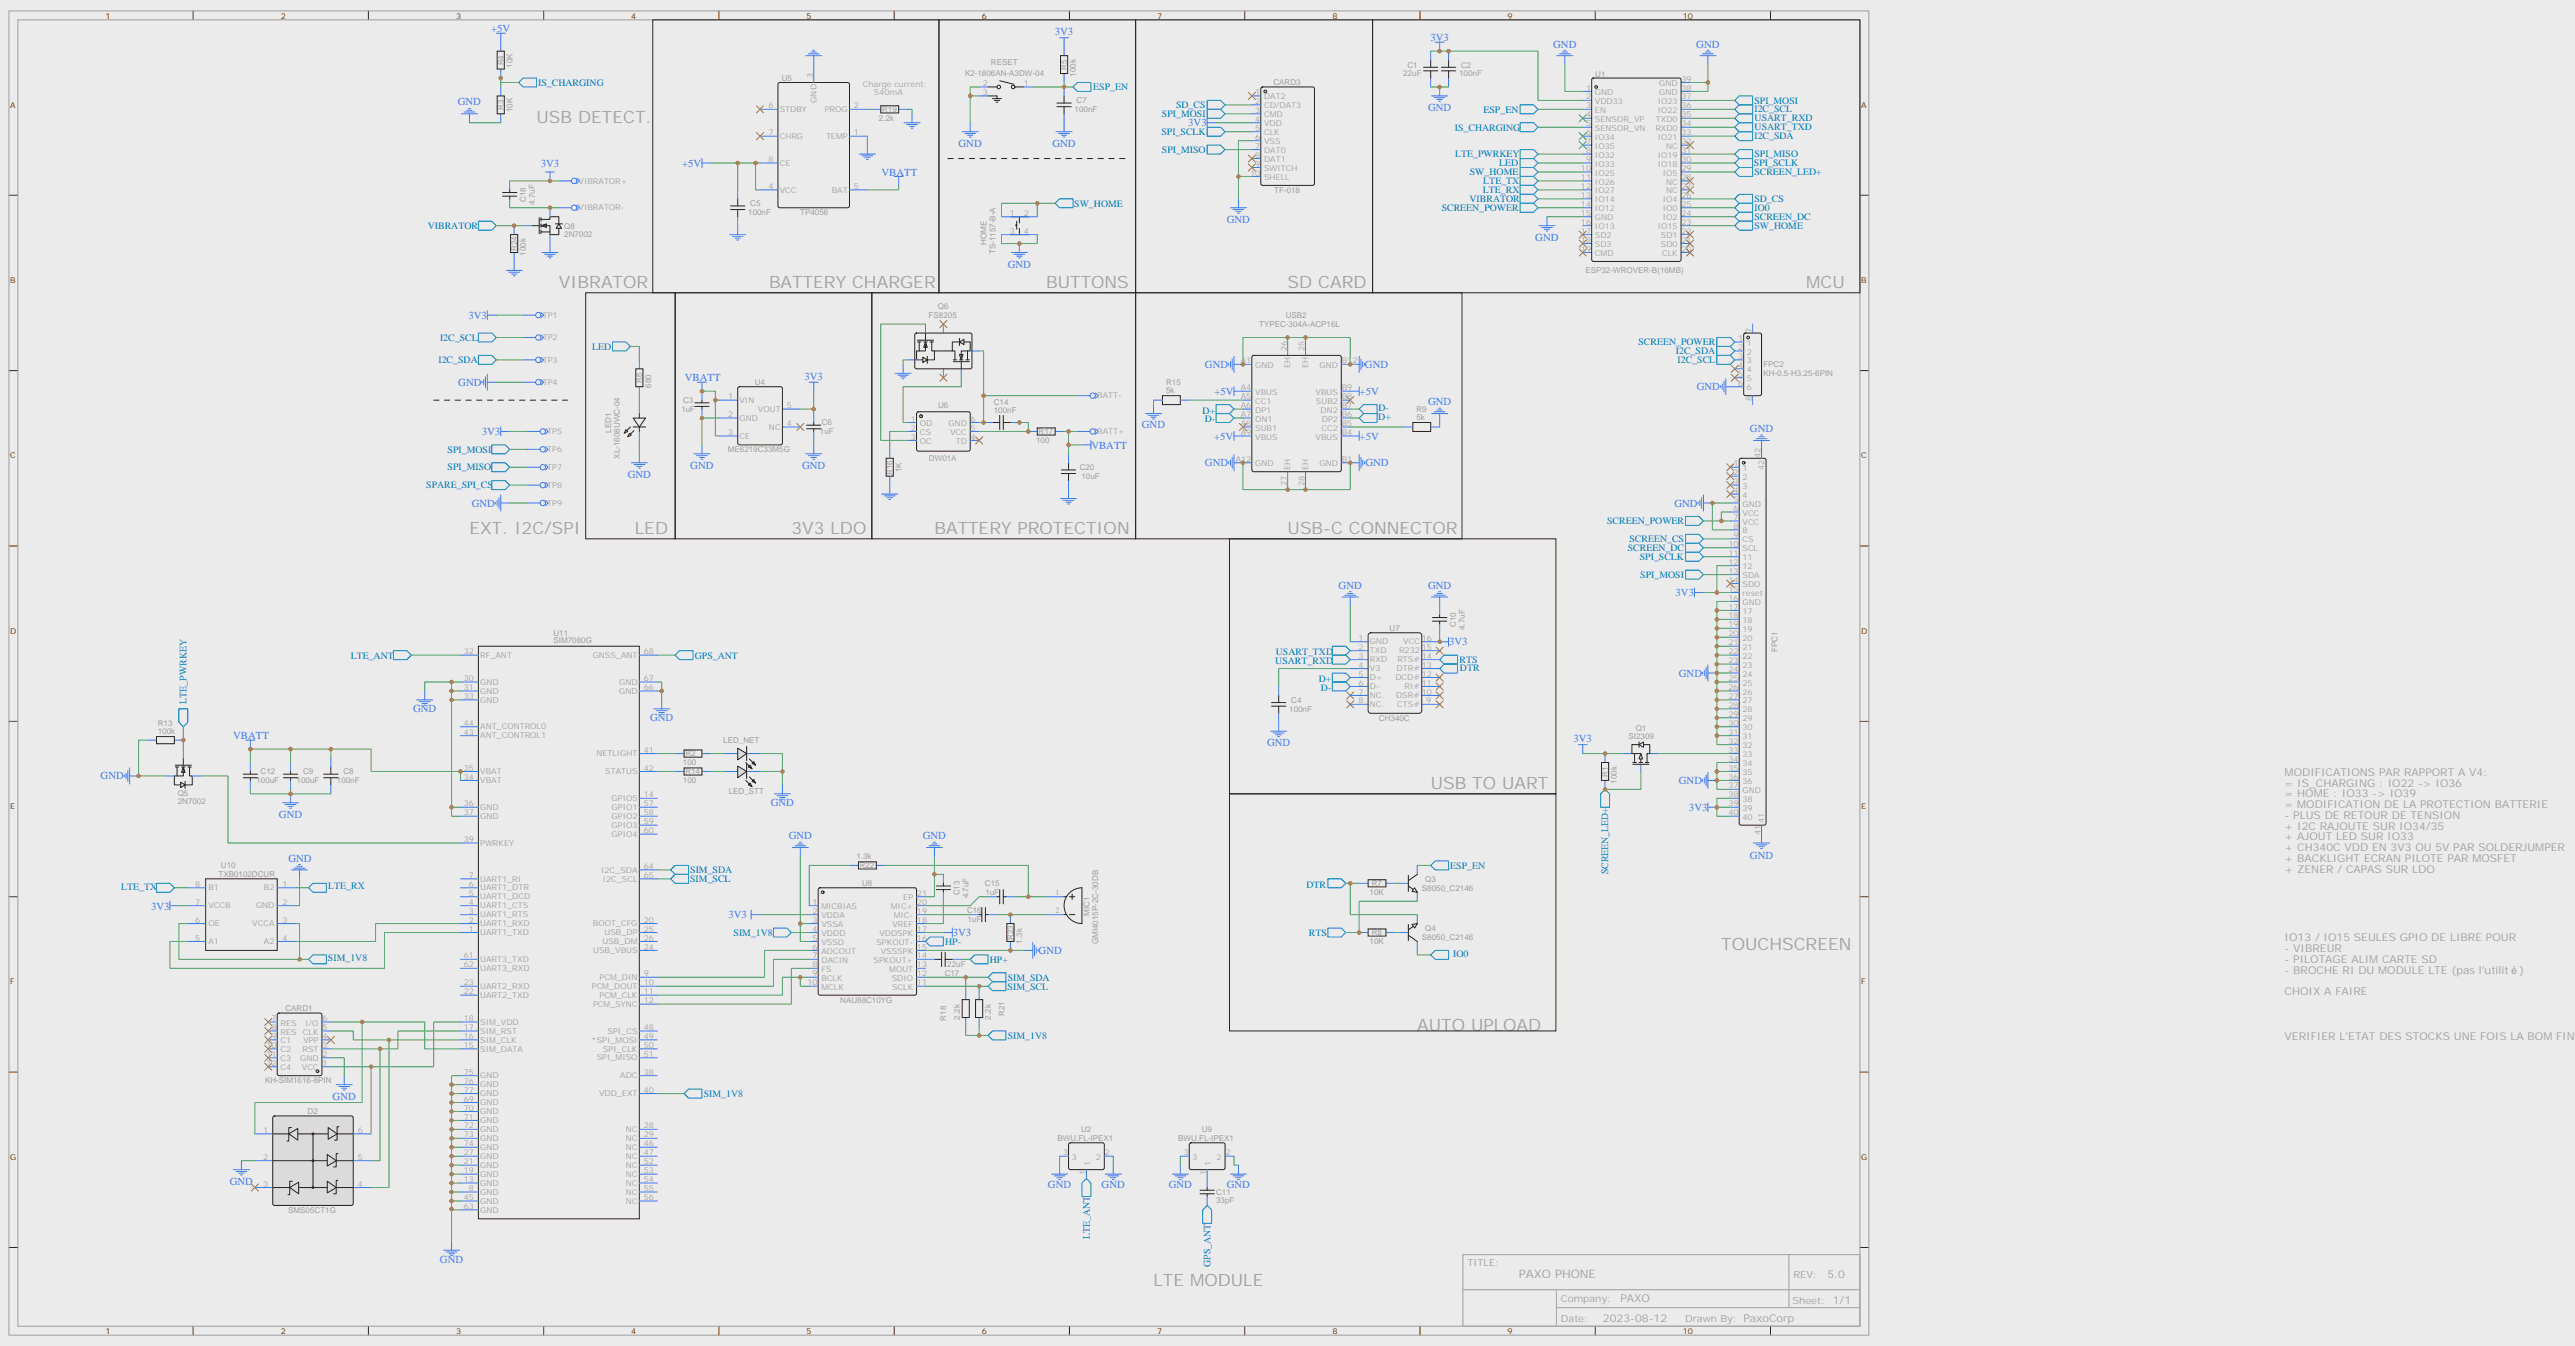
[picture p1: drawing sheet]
<svg xmlns="http://www.w3.org/2000/svg" width="1016mm" height="531mm" viewBox="0 0 1016 531" stroke-linecap="round" stroke-linejoin="round" font-family="sans-serif">
<defs><g id="words">
<g font-size="6.7" fill="#9d9d9f">
<text x="211.7" y="48.4">USB DETECT.</text>
<text x="220.5" y="113.7">VIBRATOR</text>
<text x="303.4" y="113.7">BATTERY CHARGER</text>
<text x="412.7" y="113.7">BUTTONS</text>
<text x="508" y="113.7">SD CARD</text>
<text x="712.6" y="113.7">MCU</text>
<text x="185.2" y="210.7">EXT. I2C/SPI</text>
<text x="250.5" y="210.7">LED</text>
<text x="312.2" y="210.7">3V3 LDO</text>
<text x="368.7" y="210.7">BATTERY PROTECTION</text>
<text x="508" y="210.7">USB-C CONNECTOR</text>
<text x="564.4" y="311.2">USB TO UART</text>
<text x="679.1" y="374.7">TOUCHSCREEN</text>
<text x="559.2" y="406.5">AUTO UPLOAD</text>
<text x="455.1" y="507">LTE MODULE</text>
</g>
<text font-size="4.6" fill="#9d9d9f" x="599.2" y="503.7">PAXO PHONE</text>
<g font-size="4.2" fill="#4078f2">
<text x="193.7" y="12.8">+5V</text>
<text x="416.2" y="13.8">3V3</text>
<text x="564.3" y="16.3">3V3</text>
<text x="612.8" y="18.7">GND</text>
<text x="669.2" y="18.7">GND</text>
<text x="180.6" y="41.5">GND</text>
<text x="563.4" y="43.9">GND</text>
<text x="468.8" y="49.8">3V3</text>
<text x="378.2" y="58">GND</text>
<text x="415.2" y="58">GND</text>
<text x="213.3" y="65.7">3V3</text>
<text x="269.1" y="65.7">+5V</text>
<text x="347.8" y="69.2">VBATT</text>
<text x="484" y="88">GND</text>
<text x="605.7" y="95.1">GND</text>
<text x="397.6" y="105.6">GND</text>
<text x="184.8" y="125.7">3V3</text>
<text x="317.4" y="149.6">3V3</text>
<text x="475.4" y="145.1">GND</text>
<text x="538.5" y="145.1">GND</text>
<text x="180.8" y="152.1">GND</text>
<text x="270.2" y="150.4">VBATT</text>
<text x="479.1" y="155.6">+5V</text>
<text x="536.4" y="155.6">+5V</text>
<text x="669.4" y="153.9">GND</text>
<text x="563.4" y="159.8">GND</text>
<text x="190.1" y="171.5">3V3</text>
<text x="450.5" y="168.7">GND</text>
<text x="479" y="173.3">+5V</text>
<text x="536.4" y="173.3">+5V</text>
<text x="690.4" y="170.4">GND</text>
<text x="430.6" y="176.8">VBATT</text>
<text x="272.3" y="184.9">GND</text>
<text x="316.4" y="184.9">GND</text>
<text x="475.4" y="183.9">GND</text>
<text x="538.7" y="183.9">GND</text>
<text x="247.6" y="188.5">GND</text>
<text x="186.1" y="199.7">GND</text>
<text x="660.6" y="199.7">GND</text>
<text x="528.1" y="232.2">GND</text>
<text x="563.4" y="232.2">GND</text>
<text x="661" y="235">3V3</text>
<text x="571.7" y="254.4">3V3</text>
<text x="662.3" y="266.8">GND</text>
<text x="163" y="280.9">GND</text>
<text x="256.5" y="284.4">GND</text>
<text x="92" y="291.5">VBATT</text>
<text x="620.8" y="292.5">3V3</text>
<text x="499.9" y="294.3">GND</text>
<text x="39.7" y="307.3">GND</text>
<text x="662.3" y="309.1">GND</text>
<text x="304.1" y="317.9">GND</text>
<text x="110.1" y="322.5">GND</text>
<text x="666.3" y="319.7">3V3</text>
<text x="311.1" y="331">GND</text>
<text x="364.1" y="331">GND</text>
<text x="113.8" y="340">GND</text>
<text x="690.4" y="338.5">GND</text>
<text x="59.6" y="358.7">3V3</text>
<text x="287.4" y="362">3V3</text>
<text x="375.9" y="369.1">3V3</text>
<text x="409.8" y="376.2">GND</text>
<text x="131.2" y="433.7">GND</text>
<text x="90.7" y="467.3">GND</text>
<text x="413.5" y="468.6">GND</text>
<text x="434.6" y="468.6">GND</text>
<text x="461.1" y="468.6">GND</text>
<text x="484" y="468.6">GND</text>
<text x="173.6" y="497.8">GND</text>
</g>
<g font-size="4.2" fill="#9d9d9f">
<text x="901.3" y="305.9">MODIFICATIONS PAR RAPPORT A V4:</text>
<text x="901.3" y="310.2">= IS_CHARGING : IO22 -&gt; IO36</text>
<text x="901.3" y="314.4">= HOME : IO33 -&gt; IO39</text>
<text x="901.3" y="318.6">= MODIFICATION DE LA PROTECTION BATTERIE</text>
<text x="901.3" y="322.9">- PLUS DE RETOUR DE TENSION</text>
<text x="901.3" y="327.1">+ I2C RAJOUTE SUR IO34/35</text>
<text x="901.3" y="331.3">+ AJOUT LED SUR IO33</text>
<text x="901.3" y="335.6">+ CH340C VDD EN 3V3 OU 5V PAR SOLDERJUMPER</text>
<text x="901.3" y="339.8">+ BACKLIGHT ECRAN PILOTE PAR MOSFET</text>
<text x="901.3" y="344">+ ZENER / CAPAS SUR LDO</text>
<text x="901.3" y="371.2">IO13 / IO15 SEULES GPIO DE LIBRE POUR</text>
<text x="901.3" y="375.4">- VIBREUR</text>
<text x="901.3" y="379.7">- PILOTAGE ALIM CARTE SD</text>
<text x="901.3" y="383.9">- BROCHE RI DU MODULE LTE (pas l'utilit</text>
<text x="994" y="383.9">)</text>
<text x="901.3" y="392.4">CHOIX A FAIRE</text>
<text x="901.3" y="410">VERIFIER L'ETAT DES STOCKS UNE FOIS LA BOM FINI</text>
<text x="720.9" y="503.9">5.0</text>
<text x="639.3" y="513.5">PAXO</text>
<text x="632.4" y="521.3">2023-08-12</text>
</g>
<g font-size="3.9" fill="#0184bc">
<text x="212.3" y="33.9">IS_CHARGING</text>
<text x="431.3" y="35.6">ESP_EN</text>
<text x="692.1" y="40.8">SPI_MOSI</text>
<text x="458.4" y="46">SPI_MOSI</text>
<text x="464" y="42.6">SD_CS</text>
<text x="585.3" y="44.4">ESP_EN</text>
<text x="692.2" y="44.3">I2C_SCL</text>
<text x="692.2" y="47.9">USART_RXD</text>
<text x="458.2" y="53.2">SPI_SCLK</text>
<text x="574" y="51.5">IS_CHARGING</text>
<text x="692.2" y="51.4">USART_TXD</text>
<text x="692.1" y="54.9">I2C_SDA</text>
<text x="458.4" y="60.2">SPI_MISO</text>
<text x="574.1" y="62">LTE_PWRKEY</text>
<text x="591.5" y="65.5">LED</text>
<text x="692" y="65.5">SPI_SCLK</text>
<text x="692.1" y="62">SPI_MISO</text>
<text x="579.9" y="69.1">SW_HOME</text>
<text x="692.1" y="69">SCREEN_LED+</text>
<text x="585" y="76.1">LTE_RX</text>
<text x="585.2" y="72.6">LTE_TX</text>
<text x="423.8" y="81.4">SW_HOME</text>
<text x="568.8" y="83.2">SCREEN_POWER</text>
<text x="579.8" y="79.6">VIBRATOR</text>
<text x="692.1" y="79.6">SD_CS</text>
<text x="692.1" y="83.2">IO0</text>
<text x="692.1" y="86.7">SCREEN_DC</text>
<text x="168.8" y="90.2">VIBRATOR</text>
<text x="692.1" y="90.2">SW_HOME</text>
<text x="173.6" y="134.3">I2C_SCL</text>
<text x="233.6" y="137.8">LED</text>
<text x="646.4" y="136.1">SCREEN_POWER</text>
<text x="173" y="143.1">I2C_SDA</text>
<text x="661.2" y="139.6">I2C_SDA</text>
<text x="661.8" y="143.1">I2C_SCL</text>
<text x="474.4" y="163.1">D+</text>
<text x="475.3" y="166.5">D-</text>
<text x="543.8" y="165.5">D+</text>
<text x="543.8" y="162.1">D-</text>
<text x="176.6" y="178.4">SPI_MOSI</text>
<text x="176.6" y="185.5">SPI_MISO</text>
<text x="168.2" y="192.5">SPARE_SPI_CS</text>
<text x="634.1" y="206.6">SCREEN_POWER</text>
<text x="642.9" y="213.7">SCREEN_CS</text>
<text x="642.2" y="217.2">SCREEN_DC</text>
<text x="646.9" y="220.8">SPI_SCLK</text>
<text x="647.1" y="227.8">SPI_MOSI</text>
<text x="138.4" y="259.6">LTE_ANT</text>
<text x="274.1" y="259.6">GPS_ANT</text>
<text x="503.1" y="261.8">USART_RXD</text>
<text x="503.3" y="258.3">USART_TXD</text>
<text x="575.8" y="261.3">RTS</text>
<text x="520.3" y="268.9">D+</text>
<text x="576" y="264.4">DTR</text>
<text x="521.1" y="272.4">D-</text>
<text x="73.6" y="277.4" transform="rotate(-90 73.6 277.4)">LTE_PWRKEY</text>
<text x="272.3" y="347.9">SIM_SCL</text>
<text x="272.3" y="344.3">SIM_SDA</text>
<text x="572.2" y="342.6">ESP_EN</text>
<text x="634.5" y="344.7" transform="rotate(-90 634.5 344.7)">SCREEN_LED+</text>
<text x="47.8" y="350.8">LTE_TX</text>
<text x="129.5" y="350.6">LTE_RX</text>
<text x="515.4" y="350">DTR</text>
<text x="289.4" y="368.9">SIM_1V8</text>
<text x="516.4" y="368.9">RTS</text>
<text x="372.9" y="372.5">HP-</text>
<text x="573.3" y="377.3">IO0</text>
<text x="129.4" y="379">SIM_1V8</text>
<text x="390.5" y="379.5">HP+</text>
<text x="397.6" y="386.7">SIM_SDA</text>
<text x="397.5" y="390.2">SIM_SCL</text>
<text x="397.6" y="409.6">SIM_1V8</text>
<text x="277.6" y="432.4">SIM_1V8</text>
<text x="429.9" y="488.6" transform="rotate(-90 429.9 488.6)">LTE_ANT</text>
<text x="477.5" y="499.5" transform="rotate(-90 477.5 499.5)">GPS_ANT</text>
</g>
<g font-size="3.9" fill="#9d9d9f">
<text x="578.9" y="499.3">TITLE:</text>
<text x="707.5" y="503.9">REV:</text>
<text x="615.8" y="513.5">Company:</text>
<text x="707.2" y="514.1">Sheet: 1/1</text>
<text x="615.8" y="521.1">Date:</text>
<text x="664.9" y="521.2">Drawn By: PaxoCorp</text>
</g>
<g font-size="3.2" fill="#800">
<text x="41.6" y="7.3">1</text>
<text x="110.8" y="7.3">2</text>
<text x="179.9" y="7.3">3</text>
<text x="249.1" y="7.3">4</text>
<text x="318.2" y="7.3">5</text>
<text x="387.3" y="7.3">6</text>
<text x="456.5" y="7.3">7</text>
<text x="525.6" y="7.3">8</text>
<text x="594.8" y="7.3">9</text>
<text x="663.9" y="7.3">10</text>
<text x="4.1" y="42.4">A</text>
<text x="734.3" y="42.4">A</text>
<text x="4.1" y="111.5">B</text>
<text x="734.3" y="111.5">B</text>
<text x="4.1" y="180.7">C</text>
<text x="734.3" y="180.7">C</text>
<text x="4.1" y="249.8">D</text>
<text x="734.3" y="249.8">D</text>
<text x="4.1" y="319">E</text>
<text x="734.3" y="319">E</text>
<text x="4.1" y="388.1">F</text>
<text x="734.3" y="388.1">F</text>
<text x="4.1" y="457.3">G</text>
<text x="734.3" y="457.3">G</text>
<text x="41.6" y="525.9">1</text>
<text x="110.8" y="525.9">2</text>
<text x="179.9" y="525.9">3</text>
<text x="249.1" y="525.9">4</text>
<text x="318.2" y="525.9">5</text>
<text x="387.3" y="525.9">6</text>
<text x="456.5" y="525.9">7</text>
<text x="525.6" y="525.9">8</text>
<text x="594.8" y="525.9">9</text>
<text x="663.9" y="525.9">10</text>
</g>
<g font-size="3.2" fill="#9d9d9f">
<text x="198.7" y="25.8" transform="rotate(-90 198.7 25.8)">R4</text>
<text x="202.2" y="26.6" transform="rotate(-90 202.2 26.6)">10K</text>
<text x="390.9" y="25.8">RESET</text>
<text x="420.9" y="27.6" transform="rotate(-90 420.9 27.6)">R5</text>
<text x="555.3" y="26.6">C1</text>
<text x="576.5" y="26.6">C2</text>
<text x="308.4" y="31.9">U5</text>
<text x="320.7" y="30.8" transform="rotate(-90 320.7 30.8)">3</text>
<text x="340.4" y="34.3">Charge current:</text>
<text x="380.7" y="30.1">K2-1806AN-A3DW-04</text>
<text x="387.8" y="33.9">2</text>
<text x="403.9" y="33.9">1</text>
<text x="424.4" y="30.3" transform="rotate(-90 424.4 30.3)">100k</text>
<text x="502.4" y="33.7">CARD3</text>
<text x="553.6" y="30.1">22uF</text>
<text x="575.7" y="30.1">100nF</text>
<text x="625.8" y="35.7">1</text>
<text x="629.4" y="30.2">U1</text>
<text x="654.6" y="33.9">GND</text>
<text x="663.4" y="32.2">39</text>
<text x="663.4" y="35.7">38</text>
<text x="322.1" y="40.5" transform="rotate(-90 322.1 40.5)">GND</text>
<text x="344.9" y="37.5">540mA</text>
<text x="387.8" y="37.5">3</text>
<text x="424.8" y="40.7">C7</text>
<text x="495.2" y="37.5">1</text>
<text x="495.2" y="41">2</text>
<text x="498.7" y="39.2">DAT2</text>
<text x="625.8" y="39.2">2</text>
<text x="629.2" y="41">VDD33</text>
<text x="629.2" y="37.5">GND</text>
<text x="654.1" y="41">IO23</text>
<text x="654.6" y="37.5">GND</text>
<text x="663.4" y="39.2">37</text>
<text x="198.7" y="43.5" transform="rotate(-90 198.7 43.5)">R3</text>
<text x="202.2" y="44.3" transform="rotate(-90 202.2 44.3)">10K</text>
<text x="303.1" y="42.8">6</text>
<text x="307.6" y="44.2">STDBY</text>
<text x="325.4" y="44.2">PROG</text>
<text x="336.9" y="42.8">2</text>
<text x="346.7" y="47.8">2.2k</text>
<text x="348" y="44.3">R19</text>
<text x="424" y="44.3">100nF</text>
<text x="495.2" y="44.5">3</text>
<text x="498.7" y="42.8">CD/DAT3</text>
<text x="498.7" y="46.3">CMD</text>
<text x="625.8" y="46.3">4</text>
<text x="625.8" y="42.8">3</text>
<text x="629.2" y="44.5">EN</text>
<text x="654.1" y="44.5">IO22</text>
<text x="663.4" y="42.8">36</text>
<text x="663.4" y="46.3">35</text>
<text x="303.1" y="53.3">7</text>
<text x="336.9" y="53.3">1</text>
<text x="495.2" y="48">4</text>
<text x="495.2" y="51.6">5</text>
<text x="498.7" y="49.8">VDD</text>
<text x="498.7" y="53.3">CLK</text>
<text x="625.8" y="53.3">6</text>
<text x="625.8" y="49.8">5</text>
<text x="629.2" y="51.6">SENSOR_VN</text>
<text x="629.2" y="48">SENSOR_VP</text>
<text x="653.1" y="51.6">RXD0</text>
<text x="653.3" y="48">TXD0</text>
<text x="663.4" y="49.8">34</text>
<text x="663.4" y="53.3">33</text>
<text x="307.6" y="54.8">CHRG</text>
<text x="325.9" y="54.8">TEMP</text>
<text x="495.2" y="55.1">6</text>
<text x="495.2" y="58.6">7</text>
<text x="498.7" y="56.9">VSS</text>
<text x="625.8" y="56.9">7</text>
<text x="629.2" y="58.6">IO35</text>
<text x="629.2" y="55.1">IO34</text>
<text x="654.1" y="55.1">IO21</text>
<text x="657.3" y="58.6">NC</text>
<text x="663.4" y="56.9">32</text>
<text x="303.1" y="63.9">8</text>
<text x="307.6" y="65.3">CE</text>
<text x="495.2" y="62.2">8</text>
<text x="495.2" y="65.7">9</text>
<text x="498.7" y="60.4">DAT0</text>
<text x="498.7" y="63.9">DAT1</text>
<text x="625.8" y="63.9">9</text>
<text x="625.8" y="60.4">8</text>
<text x="629.2" y="65.7">IO33</text>
<text x="629.2" y="62.2">IO32</text>
<text x="654.1" y="62.2">IO19</text>
<text x="654.1" y="65.7">IO18</text>
<text x="663.4" y="60.4">31</text>
<text x="663.4" y="63.9">30</text>
<text x="493.2" y="69.2">10</text>
<text x="498.7" y="67.5">SWITCH</text>
<text x="498.7" y="71">SHELL</text>
<text x="623.7" y="71">11</text>
<text x="623.7" y="67.5">10</text>
<text x="629.2" y="69.2">IO25</text>
<text x="656.1" y="69.2">IO5</text>
<text x="663.4" y="67.5">29</text>
<text x="663.4" y="71">28</text>
<text x="228.2" y="72.4">VIBRATOR+</text>
<text x="303.1" y="74.5">4</text>
<text x="307.6" y="75.9">VCC</text>
<text x="328.1" y="75.9">BAT</text>
<text x="336.9" y="74.5">5</text>
<text x="502.7" y="76">TF-018</text>
<text x="623.7" y="74.5">12</text>
<text x="629.2" y="76.3">IO27</text>
<text x="629.2" y="72.7">IO26</text>
<text x="657.3" y="72.7">NC</text>
<text x="657.3" y="76.3">NC</text>
<text x="663.4" y="74.5">27</text>
<text x="207.5" y="79.6" transform="rotate(-90 207.5 79.6)">C18</text>
<text x="211" y="80.8" transform="rotate(-90 211 80.8)">4.7uF</text>
<text x="228.2" y="83">VIBRATOR-</text>
<text x="296" y="81.3">C5</text>
<text x="623.7" y="81.6">14</text>
<text x="623.7" y="78">13</text>
<text x="629.2" y="83.3">IO12</text>
<text x="629.2" y="79.8">IO14</text>
<text x="656.1" y="79.8">IO4</text>
<text x="656.1" y="83.3">IO0</text>
<text x="663.4" y="78">26</text>
<text x="663.4" y="81.6">25</text>
<text x="295.2" y="84.8">100nF</text>
<text x="315.7" y="84.8">TP4056</text>
<text x="398.4" y="85.1">1</text>
<text x="403.9" y="85.1">2</text>
<text x="623.7" y="88.6">16</text>
<text x="623.7" y="85.1">15</text>
<text x="629.2" y="86.9">GND</text>
<text x="656.1" y="86.9">IO2</text>
<text x="663.4" y="85.1">24</text>
<text x="663.4" y="88.6">23</text>
<text x="222.6" y="93.3">2N7002</text>
<text x="222.6" y="90.1">Q8</text>
<text x="398.4" y="92.1">3</text>
<text x="403.9" y="92.1">4</text>
<text x="623.7" y="95.7">18</text>
<text x="623.7" y="92.1">17</text>
<text x="629.2" y="93.9">SD2</text>
<text x="629.2" y="90.4">IO13</text>
<text x="654.1" y="90.4">IO15</text>
<text x="655.3" y="93.9">SD1</text>
<text x="663.4" y="92.1">22</text>
<text x="663.4" y="95.7">21</text>
<text x="204" y="99" transform="rotate(-90 204 99)">R24</text>
<text x="207.5" y="100.8" transform="rotate(-90 207.5 100.8)">100k</text>
<text x="389.2" y="96.6" transform="rotate(-90 389.2 96.6)">HOME</text>
<text x="392.7" y="100.2" transform="rotate(-90 392.7 100.2)">TS-1157-B-A</text>
<text x="623.7" y="99.2">19</text>
<text x="629.2" y="101">CMD</text>
<text x="629.2" y="97.4">SD3</text>
<text x="655.3" y="97.4">SD0</text>
<text x="655.7" y="101">CLK</text>
<text x="663.4" y="99.2">20</text>
<text x="625.5" y="107.8">ESP32-WROVER-B(16MB)</text>
<text x="214.1" y="125.3">TP1</text>
<text x="366.4" y="125.4">FS8205</text>
<text x="370" y="121.9">Q6</text>
<text x="507.2" y="125.4">USB2</text>
<text x="496.8" y="128.9">TYPEC-304A-ACP16L</text>
<text x="691.1" y="131.1" transform="rotate(-90 691.1 131.1)">7</text>
<text x="214.1" y="134.1">TP2</text>
<text x="685.7" y="134.5">1</text>
<text x="689.2" y="136.2">1</text>
<text x="214.1" y="142.9">TP3</text>
<text x="489.5" y="143.3">A1</text>
<text x="507.6" y="138.4" transform="rotate(-90 507.6 138.4)">26</text>
<text x="514.7" y="138.4" transform="rotate(-90 514.7 138.4)">25</text>
<text x="529.3" y="143.3">B12</text>
<text x="685.7" y="138">2</text>
<text x="685.7" y="141.5">3</text>
<text x="689.2" y="139.8">2</text>
<text x="689.2" y="143.3">3</text>
<text x="495.2" y="145.1">GND</text>
<text x="509.1" y="145.2" transform="rotate(-90 509.1 145.2)">EH</text>
<text x="516.1" y="145.2" transform="rotate(-90 516.1 145.2)">EH</text>
<text x="520.6" y="145.1">GND</text>
<text x="685.7" y="145.1">4</text>
<text x="685.7" y="148.6">5</text>
<text x="689.2" y="146.8">4</text>
<text x="695.7" y="148.1">KH-0.5-H3.25-6PIN</text>
<text x="695.7" y="144.9">FPC2</text>
<text x="214.1" y="151.8">TP4</text>
<text x="253.3" y="151" transform="rotate(-90 253.3 151)">R6</text>
<text x="256.9" y="152.9" transform="rotate(-90 256.9 152.9)">680</text>
<text x="297.8" y="151.9">U4</text>
<text x="460" y="154.9">5k</text>
<text x="460" y="151.8">R15</text>
<text x="489.5" y="153.9">A4</text>
<text x="495.2" y="155.6">VBUS</text>
<text x="519" y="155.6">VBUS</text>
<text x="529.3" y="153.9">B9</text>
<text x="685.7" y="152.1">6</text>
<text x="689.2" y="150.4">5</text>
<text x="689.2" y="153.9">6</text>
<text x="269.5" y="158.9">C3</text>
<text x="287.3" y="157.4">1</text>
<text x="291.7" y="158.8">VIN</text>
<text x="310.4" y="160.9">5</text>
<text x="370.1" y="160.7">U6</text>
<text x="392.1" y="159.5">C14</text>
<text x="432.9" y="157.1">BATT-</text>
<text x="489.5" y="157.4">A5</text>
<text x="489.5" y="160.9">A6</text>
<text x="495.2" y="159.2">CC1</text>
<text x="519.2" y="159.2">SUB2</text>
<text x="529.3" y="160.9">B7</text>
<text x="529.3" y="157.4">B8</text>
<text x="691.1" y="158.2" transform="rotate(-90 691.1 158.2)">8</text>
<text x="268.8" y="162.5">1uF</text>
<text x="287.3" y="164.5">2</text>
<text x="291.7" y="165.9">GND</text>
<text x="299" y="162.3">VOUT</text>
<text x="310.4" y="168">4</text>
<text x="324.2" y="167.7">C6</text>
<text x="359.4" y="166.2">1</text>
<text x="362.9" y="168">OD</text>
<text x="374.2" y="168">GND</text>
<text x="382.9" y="166.2">6</text>
<text x="392.1" y="162.7">100nF</text>
<text x="489.5" y="164.5">A7</text>
<text x="489.5" y="168">A8</text>
<text x="495.2" y="162.7">DP1</text>
<text x="495.2" y="166.2">DN1</text>
<text x="521" y="162.7">DN2</text>
<text x="521.5" y="166.2">DP2</text>
<text x="529.3" y="168">B5</text>
<text x="529.3" y="164.5">B6</text>
<text x="558.8" y="165.5">5k</text>
<text x="558.8" y="162.4">R9</text>
<text x="215.9" y="171.2">TP5</text>
<text x="241.1" y="170.7" transform="rotate(-90 241.1 170.7)">LED1</text>
<text x="287.3" y="171.5">3</text>
<text x="291.7" y="172.9">CE</text>
<text x="303.4" y="169.4">NC</text>
<text x="323.5" y="171.2">1uF</text>
<text x="359.4" y="169.8">2</text>
<text x="359.4" y="173.3">3</text>
<text x="362.9" y="171.5">CS</text>
<text x="374.9" y="171.5">VCC</text>
<text x="382.9" y="173.3">4</text>
<text x="382.9" y="169.8">5</text>
<text x="409.7" y="171.3">R17</text>
<text x="432.9" y="171.2">BATT+</text>
<text x="489.5" y="171.5">A9</text>
<text x="495.2" y="169.8">SUB1</text>
<text x="495.2" y="173.3">VBUS</text>
<text x="519" y="173.3">VBUS</text>
<text x="521.4" y="169.8">CC2</text>
<text x="529.3" y="171.5">B4</text>
<text x="215.9" y="178.2">TP6</text>
<text x="287.1" y="178.3">ME6219C33M5G</text>
<text x="362.9" y="175">OC</text>
<text x="377.1" y="175">TD</text>
<text x="408.8" y="174.8">100</text>
<text x="215.9" y="185.3">TP7</text>
<text x="244.6" y="180.8" transform="rotate(-90 244.6 180.8)">XL-1608UWC-04</text>
<text x="366.5" y="181.9">DW01A</text>
<text x="426" y="185.4">C20</text>
<text x="487.5" y="182.1">A12</text>
<text x="495.2" y="183.9">GND</text>
<text x="509.1" y="185.3" transform="rotate(-90 509.1 185.3)">EH</text>
<text x="516.1" y="185.3" transform="rotate(-90 516.1 185.3)">EH</text>
<text x="520.6" y="183.9">GND</text>
<text x="529.3" y="182.1">B1</text>
<text x="684" y="183.9">1</text>
<text x="687.5" y="185.6">1</text>
<text x="694.6" y="180.7" transform="rotate(-90 694.6 180.7)">42</text>
<text x="696" y="185.4" transform="rotate(-90 696 185.4)">42</text>
<text x="352.2" y="187.2" transform="rotate(-90 352.2 187.2)">R16</text>
<text x="355.7" y="186.2" transform="rotate(-90 355.7 186.2)">1K</text>
<text x="426.6" y="188.9">10uF</text>
<text x="507.6" y="191.8" transform="rotate(-90 507.6 191.8)">27</text>
<text x="514.7" y="191.8" transform="rotate(-90 514.7 191.8)">28</text>
<text x="684" y="187.4">2</text>
<text x="684" y="190.9">3</text>
<text x="687.5" y="189.2">2</text>
<text x="215.9" y="192.3">TP8</text>
<text x="684" y="194.5">4</text>
<text x="684" y="198">5</text>
<text x="687.5" y="192.7">3</text>
<text x="687.5" y="196.2">4</text>
<text x="215.9" y="199.4">TP9</text>
<text x="684" y="201.5">6</text>
<text x="687.5" y="199.7">GND</text>
<text x="687.5" y="203.3">VCC</text>
<text x="684" y="205">7</text>
<text x="684" y="208.6">8</text>
<text x="687.5" y="206.8">VCC</text>
<text x="681.9" y="215.6">10</text>
<text x="684" y="212.1">9</text>
<text x="687.5" y="210.3">8</text>
<text x="687.5" y="213.9">CS</text>
<text x="681.9" y="219.1">11</text>
<text x="687.5" y="217.4">SCL</text>
<text x="687.5" y="220.9">11</text>
<text x="681.9" y="222.7">12</text>
<text x="681.9" y="226.2">13</text>
<text x="687.5" y="224.4">12</text>
<text x="687.5" y="228">SDA</text>
<text x="681.9" y="229.7">14</text>
<text x="681.9" y="233.3">15</text>
<text x="687.5" y="231.5">SDO</text>
<text x="681.9" y="236.8">16</text>
<text x="687.5" y="235">reset</text>
<text x="687.5" y="238.5">GND</text>
<text x="681.9" y="240.3">17</text>
<text x="681.9" y="243.8">18</text>
<text x="687.5" y="242.1">17</text>
<text x="687.5" y="245.6">18</text>
<text x="218.4" y="250.7">U11</text>
<text x="548.2" y="248.9">U7</text>
<text x="574.4" y="247.2" transform="rotate(-90 574.4 247.2)">C10</text>
<text x="577.9" y="248.4" transform="rotate(-90 577.9 248.4)">4.7uF</text>
<text x="681.9" y="247.4">19</text>
<text x="681.9" y="250.9">20</text>
<text x="687.5" y="249.1">19</text>
<text x="182.9" y="258">32</text>
<text x="218.4" y="253.6">SIM7080G</text>
<text x="254" y="258">68</text>
<text x="536" y="256.2">2</text>
<text x="536" y="252.7">1</text>
<text x="540.5" y="257.6">TXD</text>
<text x="540.5" y="254.1">GND</text>
<text x="552" y="257.6">R232</text>
<text x="553.6" y="254.1">VCC</text>
<text x="560.9" y="252.7">16</text>
<text x="560.9" y="256.2">15</text>
<text x="681.9" y="254.4">21</text>
<text x="681.9" y="258">22</text>
<text x="687.5" y="252.7">20</text>
<text x="687.5" y="256.2">21</text>
<text x="701.3" y="257.2" transform="rotate(-90 701.3 257.2)">FPC1</text>
<text x="189.4" y="259.4">RF_ANT</text>
<text x="233.8" y="259.4">GNSS_ANT</text>
<text x="536" y="263.2">4</text>
<text x="536" y="259.7">3</text>
<text x="540.5" y="261.1">RXD</text>
<text x="551.3" y="261.1">RTS#</text>
<text x="560.9" y="259.7">14</text>
<text x="560.9" y="263.2">13</text>
<text x="681.9" y="261.5">23</text>
<text x="687.5" y="259.7">22</text>
<text x="687.5" y="263.2">23</text>
<text x="182.9" y="268.5">30</text>
<text x="189.4" y="269.9">GND</text>
<text x="244.2" y="269.9">GND</text>
<text x="254" y="268.5">67</text>
<text x="536" y="266.8">5</text>
<text x="540.5" y="268.2">D+</text>
<text x="540.5" y="264.7">V3</text>
<text x="550.5" y="268.2">DCD#</text>
<text x="551" y="264.7">DTR#</text>
<text x="560.9" y="266.8">12</text>
<text x="681.9" y="265">24</text>
<text x="681.9" y="268.5">25</text>
<text x="687.5" y="266.8">24</text>
<text x="182.9" y="275.6">33</text>
<text x="182.9" y="272.1">31</text>
<text x="189.4" y="273.5">GND</text>
<text x="244.2" y="273.5">GND</text>
<text x="254" y="272.1">66</text>
<text x="536" y="273.8">7</text>
<text x="536" y="270.3">6</text>
<text x="540.5" y="275.2">NC.</text>
<text x="540.5" y="271.7">D-</text>
<text x="550.8" y="275.2">DSR#</text>
<text x="554.1" y="271.7">RI#</text>
<text x="560.9" y="270.3">11</text>
<text x="560.9" y="273.8">10</text>
<text x="681.9" y="272.1">26</text>
<text x="681.9" y="275.6">27</text>
<text x="687.5" y="270.3">25</text>
<text x="687.5" y="273.8">26</text>
<text x="189.4" y="277">GND</text>
<text x="508.6" y="280.6">100nF</text>
<text x="509.4" y="277.1">C4</text>
<text x="536" y="277.4">8</text>
<text x="540.5" y="278.8">NC.</text>
<text x="551.3" y="278.8">CTS#</text>
<text x="562.7" y="277.4">9</text>
<text x="681.9" y="279.1">28</text>
<text x="687.5" y="277.4">27</text>
<text x="687.5" y="280.9">28</text>
<text x="62.2" y="286.1">R13</text>
<text x="182.9" y="286.2">44</text>
<text x="189.4" y="287.6">ANT_CONTROL0</text>
<text x="544" y="284.2">CH340C</text>
<text x="681.9" y="282.6">29</text>
<text x="681.9" y="286.2">30</text>
<text x="687.5" y="284.4">29</text>
<text x="687.5" y="287.9">30</text>
<text x="62.2" y="289.3">100k</text>
<text x="182.9" y="289.7">43</text>
<text x="189.4" y="291.1">ANT_CONTROL1</text>
<text x="285.4" y="293">LED_NET</text>
<text x="642.5" y="291.2">SI2309</text>
<text x="645.3" y="288.3">Q1</text>
<text x="681.9" y="289.7">31</text>
<text x="681.9" y="293.2">32</text>
<text x="687.5" y="291.5">31</text>
<text x="235.3" y="298.2">NETLIGHT</text>
<text x="254" y="296.8">41</text>
<text x="270.4" y="298.3">R2</text>
<text x="681.9" y="296.8">33</text>
<text x="687.5" y="295">32</text>
<text x="687.5" y="298.5">33</text>
<text x="102.8" y="305.3">C12</text>
<text x="119.6" y="305.3">C9</text>
<text x="135.5" y="305.3">C8</text>
<text x="182.9" y="303.8">35</text>
<text x="189.4" y="305.2">VBAT</text>
<text x="238.8" y="305.2">STATUS</text>
<text x="254" y="303.8">42</text>
<text x="269.4" y="301.8">100</text>
<text x="270.4" y="305.3">R14</text>
<text x="681.9" y="300.3">34</text>
<text x="681.9" y="303.8">35</text>
<text x="687.5" y="302">34</text>
<text x="687.5" y="305.6">35</text>
<text x="101.2" y="308.8">100uF</text>
<text x="117" y="308.8">100uF</text>
<text x="132.9" y="308.8">100nF</text>
<text x="182.9" y="307.3">34</text>
<text x="189.4" y="308.8">VBAT</text>
<text x="269.4" y="308.8">100</text>
<text x="634.4" y="306.3" transform="rotate(-90 634.4 306.3)">R1</text>
<text x="637.9" y="309" transform="rotate(-90 637.9 309)">100k</text>
<text x="681.9" y="307.3">36</text>
<text x="681.9" y="310.9">37</text>
<text x="687.5" y="309.1">36</text>
<text x="70.1" y="313.9">Q5</text>
<text x="70.1" y="317.1">2N7002</text>
<text x="182.9" y="317.9">36</text>
<text x="241.3" y="315.8">GPIO5</text>
<text x="254" y="317.9">57</text>
<text x="254" y="314.4">14</text>
<text x="287.5" y="313">LED_STT</text>
<text x="681.9" y="314.4">38</text>
<text x="681.9" y="317.9">39</text>
<text x="687.5" y="312.6">GND</text>
<text x="687.5" y="316.2">38</text>
<text x="182.9" y="321.5">37</text>
<text x="189.4" y="322.9">GND</text>
<text x="189.4" y="319.3">GND</text>
<text x="241.3" y="322.9">GPIO2</text>
<text x="241.3" y="319.3">GPIO1</text>
<text x="254" y="321.5">58</text>
<text x="681.9" y="321.5">40</text>
<text x="687.5" y="319.7">39</text>
<text x="687.5" y="323.2">40</text>
<text x="241.3" y="329.9">GPIO4</text>
<text x="241.3" y="326.4">GPIO3</text>
<text x="254" y="328.5">60</text>
<text x="254" y="325">59</text>
<text x="694.6" y="329.4" transform="rotate(-90 694.6 329.4)">41</text>
<text x="696" y="324.6" transform="rotate(-90 696 324.6)">41</text>
<text x="182.9" y="332">39</text>
<text x="189.4" y="333.4">PWRKEY</text>
<text x="337.9" y="338.8">1.3k</text>
<text x="86.2" y="345.9">TXB0102DCUR</text>
<text x="87.2" y="342.4">U10</text>
<text x="185" y="346.1">7</text>
<text x="189.4" y="347.6">UART1_RI</text>
<text x="237.2" y="344">I2C_SDA</text>
<text x="237.8" y="347.6">I2C_SCL</text>
<text x="254" y="346.1">65</text>
<text x="254" y="342.6">64</text>
<text x="339.2" y="342.3">R22</text>
<text x="562.2" y="347.7">Q3</text>
<text x="77" y="349.7">8</text>
<text x="82.2" y="351.1">B1</text>
<text x="104.1" y="351.1">B2</text>
<text x="111.5" y="349.7">1</text>
<text x="185" y="349.7">6</text>
<text x="185" y="353.2">5</text>
<text x="189.4" y="351.1">UART1_DTR</text>
<text x="340.1" y="349.4">U8</text>
<text x="361.8" y="353.2">21</text>
<text x="378.6" y="353" transform="rotate(-90 378.6 353)">C13</text>
<text x="388.6" y="349.4">C15</text>
<text x="388.7" y="352.9">1uF</text>
<text x="416.5" y="352.8">1</text>
<text x="540.3" y="353">10K</text>
<text x="541.2" y="349.4">R7</text>
<text x="561" y="351.2">S8050_C2146</text>
<text x="77" y="356.7">7</text>
<text x="82.2" y="358.1">VCCB</text>
<text x="101" y="358.1">GND</text>
<text x="111.5" y="356.7">2</text>
<text x="185" y="356.7">4</text>
<text x="189.4" y="354.6">UART1_DCD</text>
<text x="189.4" y="358.1">UART1_CTS</text>
<text x="320.6" y="356.7">1</text>
<text x="324.1" y="358.5">MICBIAS</text>
<text x="351.5" y="358.5">MIC+</text>
<text x="356.4" y="355">EP</text>
<text x="361.8" y="356.7">20</text>
<text x="381.5" y="360">C16</text>
<text x="382.1" y="354.2" transform="rotate(-90 382.1 354.2)">4.7uF</text>
<text x="416.5" y="359.9">2</text>
<text x="77" y="363.8">6</text>
<text x="82.2" y="365.2">OE</text>
<text x="99.5" y="365.2">VCCA</text>
<text x="111.5" y="363.8">3</text>
<text x="185" y="360.3">3</text>
<text x="185" y="363.8">2</text>
<text x="189.4" y="361.7">UART1_RTS</text>
<text x="189.4" y="365.2">UART1_RXD</text>
<text x="233.9" y="365.2">BOOT_CFG</text>
<text x="254" y="363.8">20</text>
<text x="320.6" y="360.3">2</text>
<text x="320.6" y="363.8">3</text>
<text x="324.1" y="362">VDDA</text>
<text x="324.1" y="365.5">VSSA</text>
<text x="352.1" y="365.5">VREF</text>
<text x="352.6" y="362">MIC-</text>
<text x="361.8" y="363.8">18</text>
<text x="361.8" y="360.3">19</text>
<text x="381.7" y="363.5">1uF</text>
<text x="429.8" y="361" transform="rotate(-90 429.8 361)">MIC1</text>
<text x="77" y="370.8">5</text>
<text x="111.5" y="370.8">4</text>
<text x="185" y="367.3">1</text>
<text x="189.4" y="368.7">UART1_TXD</text>
<text x="238.5" y="368.7">USB_DP</text>
<text x="254" y="370.8">26</text>
<text x="254" y="367.3">25</text>
<text x="320.6" y="367.3">4</text>
<text x="320.6" y="370.8">5</text>
<text x="324.1" y="369.1">VDDD</text>
<text x="347" y="369.1">VDDSPK</text>
<text x="361.8" y="370.8">16</text>
<text x="361.8" y="367.3">17</text>
<text x="399.8" y="370.7" transform="rotate(-90 399.8 370.7)">R23</text>
<text x="541.2" y="368.8">R8</text>
<text x="561" y="370.6">S8050_C2146</text>
<text x="562.2" y="367.1">Q4</text>
<text x="82.2" y="372.3">A1</text>
<text x="104.1" y="372.3">A2</text>
<text x="182.9" y="377.9">61</text>
<text x="234" y="375.8">USB_VBUS</text>
<text x="237.7" y="372.3">USB_DM</text>
<text x="254" y="374.4">24</text>
<text x="320.6" y="374.4">6</text>
<text x="320.6" y="377.9">7</text>
<text x="324.1" y="372.6">VSSD</text>
<text x="324.1" y="376.1">ADCOUT</text>
<text x="345.8" y="372.6">SPKOUT-</text>
<text x="347.5" y="376.1">VSSSPK</text>
<text x="361.8" y="377.9">14</text>
<text x="361.8" y="374.4">15</text>
<text x="403.3" y="372" transform="rotate(-90 403.3 372)">1.3k</text>
<text x="433.3" y="372.3" transform="rotate(-90 433.3 372.3)">GMI4015P-2C-30DB</text>
<text x="540.3" y="372.3">10K</text>
<text x="182.9" y="381.4">62</text>
<text x="189.4" y="382.8">UART3_RXD</text>
<text x="189.4" y="379.3">UART3_TXD</text>
<text x="320.6" y="381.4">8</text>
<text x="324.1" y="379.7">DACIN</text>
<text x="324.1" y="383.2">FS</text>
<text x="344.6" y="379.7">SPKOUT+</text>
<text x="350.8" y="383.2">MOUT</text>
<text x="361.8" y="381.4">13</text>
<text x="373.7" y="381.1">22uF</text>
<text x="182.9" y="388.5">23</text>
<text x="189.4" y="389.9">UART2_RXD</text>
<text x="233.5" y="389.9">PCM_DOUT</text>
<text x="236.6" y="386.4">PCM_DIN</text>
<text x="254" y="388.5">10</text>
<text x="254" y="385">9</text>
<text x="318.6" y="388.5">10</text>
<text x="320.6" y="385">9</text>
<text x="324.1" y="386.7">BCLK</text>
<text x="351.8" y="386.7">SDIO</text>
<text x="361.8" y="388.5">11</text>
<text x="361.8" y="385">12</text>
<text x="372.7" y="384.7">C17</text>
<text x="182.9" y="392">22</text>
<text x="189.4" y="393.4">UART2_TXD</text>
<text x="236.5" y="393.4">PCM_CLK</text>
<text x="254" y="395.5">12</text>
<text x="254" y="392">11</text>
<text x="324.1" y="390.2">MCLK</text>
<text x="331.5" y="395.3">NAU88C10YG</text>
<text x="351.9" y="390.2">SCLK</text>
<text x="112.6" y="398.8">CARD1</text>
<text x="234" y="396.9">PCM_SYNC</text>
<text x="378.6" y="402" transform="rotate(-90 378.6 402)">2.2k</text>
<text x="391" y="402" transform="rotate(-90 391 402)">2.2k</text>
<text x="396.3" y="400.7" transform="rotate(-90 396.3 400.7)">R21</text>
<text x="107.2" y="402.6">7</text>
<text x="107.2" y="406.1">8</text>
<text x="110.7" y="404.4">RES</text>
<text x="110.7" y="407.9">RES</text>
<text x="119.5" y="407.9">CLK</text>
<text x="120.4" y="404.4">I/O</text>
<text x="127.2" y="406.1">5</text>
<text x="127.2" y="402.6">6</text>
<text x="182.9" y="402.6">18</text>
<text x="182.9" y="406.1">17</text>
<text x="189.4" y="404">SIM_VDD</text>
<text x="189.4" y="407.5">SIM_RST</text>
<text x="239.7" y="407.5">SPI_CS</text>
<text x="254" y="406.1">48</text>
<text x="373.3" y="402.4" transform="rotate(-90 373.3 402.4)">R18</text>
<text x="105.2" y="413.2">10</text>
<text x="107.2" y="409.6">9</text>
<text x="110.7" y="411.4">C1</text>
<text x="119.7" y="411.4">VPP</text>
<text x="127.2" y="413.2">3</text>
<text x="127.2" y="409.6">4</text>
<text x="182.9" y="409.6">16</text>
<text x="182.9" y="413.2">15</text>
<text x="189.4" y="411.1">SIM_CLK</text>
<text x="233.4" y="411.1">*SPI_MOSI</text>
<text x="254" y="413.2">50</text>
<text x="254" y="409.6">49</text>
<text x="105.2" y="416.7">11</text>
<text x="110.7" y="414.9">C2</text>
<text x="110.7" y="418.5">C3</text>
<text x="118.4" y="418.5">GND</text>
<text x="119.4" y="414.9">RST</text>
<text x="127.2" y="416.7">2</text>
<text x="189.4" y="414.6">SIM_DATA</text>
<text x="235.4" y="418.1">SPI_MISO</text>
<text x="237.9" y="414.6">SPI_CLK</text>
<text x="254" y="416.7">51</text>
<text x="105.2" y="420.2">12</text>
<text x="110.7" y="422">C4</text>
<text x="119.1" y="422">VCC</text>
<text x="127.2" y="420.2">1</text>
<text x="182.9" y="423.8">75</text>
<text x="189.4" y="425.2">GND</text>
<text x="244.7" y="425.2">ADC</text>
<text x="254" y="423.8">38</text>
<text x="104.6" y="427">KH-SIM1616-8PIN</text>
<text x="182.9" y="430.8">77</text>
<text x="182.9" y="427.3">76</text>
<text x="189.4" y="428.7">GND</text>
<text x="254" y="430.8">40</text>
<text x="182.9" y="437.9">70</text>
<text x="182.9" y="434.3">69</text>
<text x="189.4" y="432.2">GND</text>
<text x="189.4" y="435.8">GND</text>
<text x="236.3" y="432.2">VDD_EXT</text>
<text x="121.4" y="439.4">D2</text>
<text x="182.9" y="441.4">71</text>
<text x="189.4" y="442.8">GND</text>
<text x="189.4" y="439.3">GND</text>
<text x="103.8" y="446.7">1</text>
<text x="141.1" y="446.7">6</text>
<text x="182.9" y="448.5">73</text>
<text x="182.9" y="444.9">72</text>
<text x="189.4" y="449.9">GND</text>
<text x="189.4" y="446.3">GND</text>
<text x="246.9" y="449.9">NC</text>
<text x="246.9" y="446.3">NC</text>
<text x="254" y="448.5">29</text>
<text x="254" y="444.9">28</text>
<text x="417.2" y="450">BWU.FL-IPEX1</text>
<text x="426.5" y="446.3">U2</text>
<text x="464.8" y="450">BWU.FL-IPEX1</text>
<text x="474.1" y="446.3">U9</text>
<text x="182.9" y="452">74</text>
<text x="182.9" y="455.5">27</text>
<text x="189.4" y="453.4">GND</text>
<text x="246.9" y="453.4">NC</text>
<text x="254" y="455.5">47</text>
<text x="254" y="452">46</text>
<text x="419.4" y="455.5">3</text>
<text x="435.9" y="455.5">2</text>
<text x="467" y="455.5">3</text>
<text x="483.5" y="455.5">2</text>
<text x="103.8" y="457.3">2</text>
<text x="141.1" y="457.3">5</text>
<text x="182.9" y="459">21</text>
<text x="189.4" y="456.9">GND</text>
<text x="189.4" y="460.4">GND</text>
<text x="246.9" y="460.4">NC</text>
<text x="246.9" y="456.9">NC</text>
<text x="254" y="459">52</text>
<text x="422.9" y="457.3">3</text>
<text x="430" y="459.8" transform="rotate(-90 430 459.8)">1</text>
<text x="432.4" y="457.3">2</text>
<text x="470.5" y="457.3">3</text>
<text x="477.7" y="459.8" transform="rotate(-90 477.7 459.8)">1</text>
<text x="480" y="457.3">2</text>
<text x="103.8" y="467.9">3</text>
<text x="141.1" y="467.9">4</text>
<text x="182.9" y="462.6">19</text>
<text x="182.9" y="466.1">13</text>
<text x="189.4" y="464">GND</text>
<text x="189.4" y="467.5">GND</text>
<text x="246.9" y="467.5">NC</text>
<text x="246.9" y="464">NC</text>
<text x="254" y="466.1">54</text>
<text x="254" y="462.6">53</text>
<text x="428.3" y="463.3" transform="rotate(-90 428.3 463.3)">1</text>
<text x="475.9" y="463.3" transform="rotate(-90 475.9 463.3)">1</text>
<text x="182.9" y="473.1">45</text>
<text x="185" y="469.6">8</text>
<text x="189.4" y="471">GND</text>
<text x="246.9" y="471">NC</text>
<text x="254" y="473.1">56</text>
<text x="254" y="469.6">55</text>
<text x="479.8" y="471.1">C11</text>
<text x="113.7" y="478.2">SMS05CT1G</text>
<text x="182.9" y="476.7">63</text>
<text x="189.4" y="478.1">GND</text>
<text x="189.4" y="474.6">GND</text>
<text x="246.9" y="474.6">NC</text>
<text x="479.8" y="474.3">33pF</text>
</g>
</g></defs>
<path d="M0 0h1015.9v530.7h-1015.9z" fill="#ebebeb"/>
<g fill="none" stroke="#870000" stroke-width=".39">
<path d="M76.2 4.3v3.5M145.3 4.3v3.5M214.5 4.3v3.5M283.6 4.3v3.5M352.8 4.3v3.5M421.9 4.3v3.5M491.1 4.3v3.5M560.2 4.3v3.5M629.4 4.3v3.5M698.5 4.3v3.5M3.5 77h3.6M733.8 77h3.5"/>
<path d="M3.5 146.1h3.6M733.8 146.1h3.5M3.5 215.3h3.6M733.8 215.3h3.5M3.5 284.4h3.6M733.8 284.4h3.5M3.5 353.6h3.6M733.8 353.6h3.5M3.5 422.7h3.6M733.8 422.7h3.5M3.5 491.8h3.6M733.8 491.8h3.5"/>
<path d="M76.2 522.9v3.5M145.3 522.9v3.5M214.5 522.9v3.5M283.6 522.9v3.5M352.8 522.9v3.5M421.9 522.9v3.5M491.1 522.9v3.5M560.2 522.9v3.5M629.4 522.9v3.5M698.5 522.9v3.5"/>
</g>
<path d="M3.5 4.3h733.8v522.1h-733.8zM7.1 7.8h726.7v515.1h-726.7zM577.1 494.7h156.7v28.2h-156.7zM705.8 494.7v20.9M577.2 508.5h156.4M614.1 515.6h119.5M614.1 508.5v14.1" fill="none" stroke="#9e9e9e" stroke-width=".39"/>
<g fill="none" stroke="#4078f2" stroke-width=".39">
<path d="M624.4 36.1h3.5M624.4 39.6h3.5M663.2 32.5h3.5M663.2 36.1h3.5M663.2 39.6h3.5M624.4 43.1h3.5M624.4 46.6h3.5M624.4 50.2h3.5M624.4 53.7h3.5M624.4 57.2h3.5M663.2 43.1h3.5M663.2 46.6h3.5"/>
<path d="M663.2 50.2h3.5M663.2 53.7h3.5M663.2 57.2h3.5M624.4 60.7h3.5M624.4 64.3h3.5M624.4 67.8h3.5M624.4 71.3h3.5M624.4 74.9h3.5M624.4 78.4h3.5M663.2 60.7h3.5M663.2 64.3h3.5M663.2 67.8h3.5"/>
<path d="M663.2 71.3h3.5M663.2 74.9h3.5M663.2 78.4h3.5M624.4 81.9h3.5M624.4 85.4h3.5M624.4 89h3.5M624.4 92.5h3.5M624.4 96h3.5M624.4 99.6h3.5M663.2 81.9h3.5M663.2 85.4h3.5M663.2 89h3.5"/>
<path d="M663.2 92.5h3.5M663.2 96h3.5M663.2 99.6h3.5"/>
</g>
<circle cx="629.7" cy="34.3" r=".53" fill="#dbdbdb" stroke="#242424" stroke-width=".39"/>
<path d="M561.6 27.9h5.7M561.6 26.5h5.7M564.4 23.7v2.8M564.4 27.9v2.9M568.7 27.9h5.6M568.7 26.5h5.6M571.5 23.7v2.8M571.5 27.9v2.9M628.2 31l.4-.2h33.9l.7 .4v71.2l-.4 .6-34.2 .1-.6-.5-.1-71.1zM686.4 180.9l9.6-.2 .5 .2 .2 .5v143.2l-.7 .7h-9.1l-.7-.7v-143.2z" fill="none" stroke="#242424" stroke-width=".39"/>
<g fill="none" stroke="#4078f2" stroke-width=".39">
<path d="M566.2 16.7h3.5M568 16.7v3.5M617 19.8h.7M673.5 19.8h.7M564.4 20.2v3.5M564.4 30.8v3.5M564.8 37.8h6.3M565.9 38.5h4.2M566.9 39.2h2.1M567.6 39.9h.7M568 34.3v3.5M571.5 20.2v3.5"/>
<path d="M571.5 30.8v3.5M614.2 21.9h6.3M615.2 21.2h4.3M616.3 20.5h2.1M617.4 21.9v3.6M670.6 21.9h6.4M671.7 21.2h4.2M672.7 20.5h2.2M673.8 21.9v3.6M607.1 89h6.4M608.2 89.7h4.2M609.2 90.4h2.2"/>
<path d="M610 91.1h.7M610.3 85.4v3.6"/>
</g>
<g fill="none" stroke="#4fa14f" stroke-width=".39">
<path d="M564.4 34.3h7.1M617.4 25.5v10.6h7M666.7 39.6h17.7M673.8 25.5v7h-7.1M673.8 32.5v3.6h-7.1M606.8 43.1h17.6M666.7 53.7h17.7M666.7 50.2h17.7M666.7 46.6h17.7M606.8 60.7h17.6M606.8 67.8h17.6M606.8 71.3h17.6"/>
<path d="M606.8 74.9h17.6M666.7 60.7h17.7M666.7 78.4h17.7M666.7 64.3h17.7M610.3 85.4h14.1M666.7 85.4h17.7M666.7 81.9h17.7"/>
</g>
<g fill="none" stroke="#0085bd" stroke-width=".39">
<path d="M684.4 39.6l1.8-1.8h5.2v3.5h-5.2zM599.7 41.3h5.3l1.8 1.8-1.8 1.8h-5.3zM599.7 59h5.3l1.8 1.7-1.8 1.8h-5.3zM684.4 46.6l1.8-1.7h5.2v3.5h-5.2zM684.4 50.2l1.8-1.8h5.2v3.5h-5.2zM599.7 69.6h5.3l1.8 1.7-1.8 1.8h-5.3zM599.7 73.1h5.3l1.8 1.8-1.8 1.7h-5.3zM684.4 60.7l1.8-1.7h5.2v3.5h-5.2zM684.4 64.3l1.8-1.8h5.2v3.5h-5.2zM684.4 78.4l1.8-1.8h5.2v3.6h-5.2zM599.7 80.2h5.3l1.8 1.7-1.8 1.8h-5.3zM684.4 81.9l1.8-1.7h5.2v3.5h-5.2z"/>
<path d="M684.4 85.4l1.8-1.7h5.2v3.5h-5.2z"/>
</g>
<g fill="none" stroke="#e3574a" stroke-width=".39">
<path d="M665.3 55.8l2.9 2.8M668.2 55.8l-2.9 2.8M665.3 73.4l2.9 2.9M665.3 69.9l2.9 2.8M668.2 73.4l-2.9 2.9M668.2 69.9l-2.9 2.8M623 98.1l2.8 2.9M623 94.6l2.8 2.8M623 91.1l2.8 2.8M625.8 98.1l-2.8 2.9M625.8 94.6l-2.8 2.8M625.8 91.1l-2.8 2.8"/>
<path d="M665.3 98.1l2.9 2.9M665.3 94.6l2.9 2.8M665.3 91.1l2.9 2.8M668.2 98.1l-2.9 2.9M668.2 94.6l-2.9 2.8M668.2 91.1l-2.9 2.8"/>
</g>
<circle cx="687.9" cy="182.5" r=".53" fill="#dbdbdb" stroke="#242424" stroke-width=".39"/>
<g fill="none" stroke="#4078f2" stroke-width=".39">
<path d="M691.8 173.6h6.3M692.9 172.9h4.2M693.9 172.2h2.1M694.6 171.5h.7M695 173.6v7.1M669.9 198v.7M670.6 197.3v2.1M671.3 196.2v4.2M672 198.3h3.6M672 195.2v6.3M682.6 184.2h3.6M682.6 187.7h3.6"/>
<path d="M682.6 191.3h3.6M682.6 194.8h3.6M682.6 198.3h3.6M682.6 201.9h3.6M682.6 205.4h3.6M682.6 208.9h3.6M682.6 212.4h3.6M682.6 216h3.6M682.6 219.5h3.6M668.5 233.6h3.5M668.5 231.8v3.6M682.6 223h3.6"/>
<path d="M682.6 226.6h3.6M682.6 230.1h3.6M682.6 233.6h3.6M682.6 237.1h3.6M682.6 240.7h3.6M682.6 244.2h3.6M682.6 247.7h3.6M682.6 251.2h3.6M682.6 254.8h3.6M682.6 258.3h3.6M671.7 265v.7M672.4 264.3v2.1"/>
<path d="M673.1 263.2v4.3M673.8 265.4h3.5M673.8 262.2v6.3M682.6 261.8h3.6M682.6 265.4h3.6M682.6 268.9h3.6M682.6 272.4h3.6M682.6 275.9h3.6M682.6 279.5h3.6M682.6 283h3.6M682.6 286.5h3.6M682.6 290.1h3.6"/>
<path d="M682.6 293.6h3.6M682.6 297.1h3.6M671.7 307.3v.7M672.4 306.6v2.2M673.1 305.6v4.2M673.8 307.7h3.5M673.8 318.3h3.5M673.8 304.5v6.4M673.8 316.5v3.5M682.6 300.6h3.6M682.6 304.2h3.6M682.6 307.7h3.6"/>
<path d="M682.6 311.2h3.6M682.6 314.7h3.6M682.6 318.3h3.6M682.6 321.8h3.6M691.8 332.4h6.3M692.9 333.1h4.2M693.9 333.8h2.1M694.6 334.5h.7M695 325.3v7.1"/>
</g>
<g fill="none" stroke="#4fa14f" stroke-width=".39">
<path d="M682.6 198.3h-7v10.6h7M672 205.4h7.1M672 212.4h10.6M672 216h10.6M672 219.5h10.6M682.6 201.9h-3.5v3.5h3.5M672 226.6h10.6M672 233.6h5.3M682.6 223h-5.3v10.6h5.3M682.6 237.1h-5.3v56.5h5.3M677.3 258.3h5.3M677.3 254.8h5.3"/>
<path d="M677.3 251.2h5.3M677.3 247.7h5.3M677.3 244.2h5.3M677.3 240.7h5.3M677.3 279.5h5.3M677.3 275.9h5.3M677.3 272.4h5.3M677.3 268.9h5.3M677.3 265.4h5.3M677.3 261.8h5.3M677.3 290.1h5.3M677.3 286.5h5.3"/>
<path d="M677.3 283h5.3M677.3 304.2h5.3M677.3 307.7h5.3M677.3 318.3h5.3M682.6 300.6h-5.3v10.6h5.3M682.6 314.7h-5.3v7.1h5.3"/>
</g>
<path d="M665 203.6h5.3l1.7 1.8-1.7 1.8h-5.3zM665 210.7h5.3l1.7 1.7-1.7 1.8h-5.3zM665 214.2h5.3l1.7 1.8-1.7 1.7h-5.3zM665 217.7h5.3l1.7 1.8-1.7 1.8h-5.3zM665 224.8h5.3l1.7 1.8-1.7 1.7h-5.3zM633.2 311.2l1.8 1.8v5.3h-3.5v-5.3z" fill="none" stroke="#0085bd" stroke-width=".39"/>
<path d="M681.2 228.7l2.8 2.8M684 228.7l-2.8 2.8" fill="none" stroke="#e3574a" stroke-width=".39"/>
<path d="M497.7 34.5l.4-.2h19.8l.6 .4 .1 37.7-.5 .6-20 .1-.6-.5-.1-37.6z" fill="none" stroke="#242424" stroke-width=".39"/>
<circle cx="499.2" cy="36.1" r=".53" fill="#dbdbdb" stroke="#242424" stroke-width=".39"/>
<g fill="none" stroke="#4078f2" stroke-width=".39">
<path d="M493.9 37.8h3.5M493.9 41.3h3.5M493.9 44.9h3.5M493.9 48.4h3.5M493.9 51.9h3.5M493.9 55.5h3.5M493.9 59h3.5M488.6 78.4v3.5M493.9 62.5h3.5M493.9 66h3.5M493.9 69.6h3.5M485.4 81.9h6.4"/>
<path d="M486.5 82.6h4.2M487.5 83.3h2.2M488.2 84h.7M640.3 297.1h3.5M650.9 297.1h3.5M647.3 301.3v2.9"/>
</g>
<path d="M492.5 36.4l2.8 2.8M495.3 36.4l-2.8 2.8M492.5 61.1l2.8 2.8M492.5 64.6l2.8 2.9M495.3 61.1l-2.8 2.8M495.3 64.6l-2.8 2.9" fill="none" stroke="#e3574a" stroke-width=".39"/>
<path d="M476.2 39.6h5.3l1.8 1.7-1.8 1.8h-5.3zM476.2 43.1h5.3l1.8 1.8-1.8 1.7h-5.3zM476.2 50.2h5.3l1.8 1.7-1.8 1.8h-5.3zM476.2 57.2h5.3l1.8 1.8-1.8 1.7h-5.3z" fill="none" stroke="#0085bd" stroke-width=".39"/>
<path d="M564.4 20.2h42.4v19.4h17.6M483.3 41.3h10.6M483.3 44.9h10.6M483.3 51.9h10.6M483.3 59h10.6M493.9 55.5h-5.3v22.9M606.8 50.2h17.6M488.6 69.6h5.3" fill="none" stroke="#4fa14f" stroke-width=".39"/>
<path d="M644.9 297.1v3.5M646.6 293.6l1.8-1.1v2.1zM646.6 292.5v2.1M646.6 293.6h-2.8v3.5h3.5v3.5M648.4 293.6h2.5v3.5h-1.1v3.5M644.2 300.6h1.4M644.2 301.3h6.3M646.6 300.6h1.5M649.1 300.6h1.4" fill="none" stroke="#242424" stroke-width=".39"/>
<path d="M647.3 297.1l.8 2.1h-1.5z" fill="#dbdbdb" stroke="#242424" stroke-width=".39"/>
<path d="M479.8 48.4h14.1M395.1 92.5v3.5h14.1v-3.5M416.3 80.2h-21.2v5.2M624.4 297.1h15.9M654.4 297.1h28.2M647.3 304.2v7h-14.1" fill="none" stroke="#4fa14f" stroke-width=".39"/>
<g fill="none" stroke="#4078f2" stroke-width=".39">
<path d="M418 14.9h3.6M419.8 14.9v7M386.3 37.8h3.5M386.3 34.3h3.5M403.9 34.3h3.6M419.8 29v3.5M476.2 48.4h3.6M476.2 46.6v3.6M395.1 85.4h14.1M395.1 92.5h14.1M399 99.6h6.3M402.2 96v3.6"/>
<path d="M400 100.3h4.3M401.1 101h2.1M401.8 101.7h.7M622.7 293.6h3.5M624.4 293.6v3.5M633.2 297.1v3.5M633.2 307.7v3.5M552.1 348.3h3.5M559.2 341.2v3.5M559.2 351.8v3.5"/>
</g>
<g fill="none" stroke="#242424" stroke-width=".39">
<path d="M389.8 37.8h3.5v1.1M389.8 34.3h3.5M391.6 38.9h3.5M392.3 39.6h2.1M394.4 31.8l5.6 1.4M400.4 34.3h3.5M418.4 21.9h2.8v7.1h-2.8zM393 40.3h.7M398.6 85.4h7.1M398.6 92.5h7.1M401.1 88.6h-.3v.4h.3M401.1 87.2v3.2"/>
<path d="M402.2 85.4v2.5M402.2 90v2.5M631.8 300.6h2.8v7.1h-2.8zM555.6 349.3l3.6 2.5M555.6 345.1v6.3M559.2 344.7l-3.6 2.5"/>
<circle cx="394.1" cy="34.3" r=".71"/>
<circle cx="399.7" cy="34.3" r=".71"/>
</g>
<path d="M425.1 32.5h5.3v3.6h-5.3l-1.8-1.8zM416.3 80.2l1.7-1.8h5.3v3.5h-5.3z" fill="none" stroke="#0085bd" stroke-width=".39"/>
<path d="M558.1 350l1.1 1.8-2.2-.4z" fill="#dbdbdb" stroke="#242424" stroke-width=".39"/>
<path d="M552.1 367.7h3.5M559.2 360.6v3.5M559.2 371.2v3.5" fill="none" stroke="#4078f2" stroke-width=".39"/>
<path d="M555.6 368.7l3.6 2.5M555.6 364.5v6.3M559.2 364.1l-3.6 2.5" fill="none" stroke="#242424" stroke-width=".39"/>
<path d="M557 364.5l2.2-.4-1.1 1.8z" fill="#dbdbdb" stroke="#242424" stroke-width=".39"/>
<g fill="none" stroke="#4078f2" stroke-width=".39">
<path d="M320.7 19.8h.7M317.9 21.9h6.3M318.9 21.2h4.2M320 20.5h2.1M321 21.9v3.6M356.7 48.4h6.3M357.7 49.1h4.2M358.8 49.8h2.1M359.5 50.5h.7M359.8 44.9v3.5M276.9 64.3h3.6M276.9 62.5v3.5"/>
<path d="M287.9 92.5h6.3M288.9 93.2h4.3M290 93.9h2.1M290.7 94.6h.7M291 89v3.5M508 133.1v7M515.1 133.1v7M425.1 156h4.9M432.2 154.9l1 1.1-1 1.1M455.1 159.5v3.6M484.7 143.3v.7M485.4 142.6v2.1"/>
<path d="M486.1 141.5v4.3M486.8 154.2h7.1M486.8 140.5v6.3M486.8 152.5v3.5M486.8 143.7h7.1M490.4 157.8h3.5M529.2 154.2h7M529.2 143.7h7M529.2 157.8h3.5M536.2 140.5v6.3M536.2 152.5v3.5M536.9 141.5v4.3"/>
<path d="M537.6 142.6v2.1M538.3 143.3v.7M351 177.2v3.5M405.7 170.1h3.5M416.3 170.1h3.5M421.6 178.9v3.6M425.1 170.1h4.9M432.2 169.1l1 1-1 1.1M451.9 163.1h6.4M453 163.8h4.2M454 164.5h2.1M454.7 165.2h.7"/>
<path d="M486.8 170.1v3.5M486.8 179.3v6.3M486.8 171.9h7.1M490.4 168.3h3.5M490.4 164.8h3.5M490.4 161.3h3.5M529.2 171.9h7M529.2 168.3h3.5M529.2 164.8h3.5M529.2 161.3h3.5M536.2 170.1v3.5M536.2 179.3v6.3"/>
<path d="M564.8 163.1h6.3M565.9 162.3h4.2M566.9 161.6h2.1M567.6 160.9h.7M568 163.1v3.5M347.8 194.8h6.4M348.9 195.5h4.2M350 196.2h2.1M350.7 196.9h.7M351 187.7v7.1M421.6 189.5v3.5M484.7 182.1v.7"/>
<path d="M485.4 181.4v2.1M486.1 180.3v4.3M486.8 182.5h7.1M508 186v7M515.1 186v7M529.2 182.5h7M536.9 180.3v4.3M537.6 181.4v2.1M538.3 182.1v.7M529.5 235.4h6.4M530.6 234.7h4.2M531.6 234h2.2"/>
<path d="M532.3 233.3h.7M532.7 235.4v3.5M564.8 235.4h6.3M565.9 234.7h4.2M566.9 234h2.1M567.6 233.3h.7M568 235.4v3.5M532.7 253h7.1M532.7 256.5h7.1M560.9 253h7.1M560.9 256.5h7.1M532.7 260.1h7.1"/>
<path d="M532.7 263.6h7.1M532.7 267.1h7.1M532.7 270.7h7.1M532.7 274.2h7.1M532.7 277.7h7.1M560.9 260.1h7.1M560.9 263.6h7.1M560.9 267.1h7.1M560.9 270.7h7.1M560.9 274.2h7.1M560.9 277.7h7.1M501.3 288.3h6.3"/>
<path d="M502.4 289h4.2M503.4 289.7h2.1M504.1 290.4h.7M504.5 284.8v3.5M536.2 348.3h3.6M546.8 348.3h3.5M536.2 367.7h3.6M546.8 367.7h3.5"/>
<circle cx="431.1" cy="156" r="1.06"/>
<circle cx="431.1" cy="170.1" r="1.06"/>
</g>
<g fill="none" stroke="#242424" stroke-width=".39">
<path d="M370.4 7.8h77.6v107.6h-77.6zM448 7.8h93.5v107.6h-93.5zM541.5 7.8h192.3v107.6h-192.3zM448 115.4h128.8v97h-128.8zM494.1 140.3l.5-.2h33.9l.5 .2 .2 .5v44.5l-.3 .5-.4 .2h-33.9l-.5-.2-.2-.5v-44.5zM409.2 168.7h7.1v2.8h-7.1zM349.6 180.7h2.8v7h-2.8zM418.7 186.7h5.7M418.7 185.3h5.7M421.6 182.5v2.8M421.6 186.7v2.8M485.1 212.4h128.7v100.6h-128.7z"/>
<path d="M540 249.9l.8-.4h19.1l.8 .4 .2 .6v29.7l-.5 .8-.5 .2h-19.1l-.8-.4-.2-.6v-29.7zM485.1 313h128.7v93.5h-128.7zM539.8 346.9h7v2.8h-7zM539.8 366.3h7v2.8h-7z"/>
</g>
<g fill="none" stroke="#4fa14f" stroke-width=".39">
<path d="M342.2 43.1h1.8M358.1 43.1h1.7v1.8M280.5 64.3h10.5v10.6M291 64.3h7.1v10.6h1.8M298.1 64.3h1.8M409.2 80.2v5.2M455.1 157.8v1.7M469.2 157.8h21.2M490.4 143.7v-10.6h42.3v10.6M486.8 161.3h3.6M486.8 164.8h3.6M532.7 168.3h21.2"/>
<path d="M532.7 161.3h3.5M532.7 164.8h3.5M568 166.6v1.7M490.4 182.5v10.5h42.3v-10.5M532.7 238.9v14.1M532.7 263.6h-28.2v7.1M530.9 348.3h5.3M532.7 348.3v12.3h26.5M550.3 348.3h1.8M559.2 355.3h-23v12.4h-5.3M559.2 341.2h5.2M550.3 367.7h1.8"/>
<path d="M559.2 374.7v1.8h5.2"/>
</g>
<g fill="none" stroke="#0085bd" stroke-width=".39">
<path d="M479.8 159.5h5.3l1.7 1.8-1.7 1.8h-5.3zM479.8 163.1h5.3l1.7 1.7-1.7 1.8h-5.3zM536.2 161.3l1.8-1.8h5.3v3.6h-5.3zM536.2 164.8l1.8-1.7h5.3v3.5h-5.3zM525.6 258.3h5.3l1.8 1.8-1.8 1.7h-5.3zM525.6 254.8h5.3l1.8 1.7-1.8 1.8h-5.3zM525.6 268.9h5.3l1.8 1.8-1.8 1.7h-5.3zM525.6 265.4h5.3l1.8 1.7-1.8 1.8h-5.3zM568 260.1l1.7-1.8h5.3v3.5h-5.3zM568 263.6l1.7-1.8h5.3v3.6h-5.3zM523.9 346.5h5.3l1.7 1.8-1.7 1.7h-5.3zM564.4 341.2l1.8-1.8h5.3v3.6h-5.3z"/>
<path d="M523.9 365.9h5.3l1.7 1.8-1.7 1.7h-5.3zM564.4 376.5l1.8-1.8h5.3v3.5h-5.3z"/>
</g>
<g fill="none" stroke="#e3574a" stroke-width=".39">
<path d="M531.3 156.4l2.8 2.8M534.1 156.4l-2.8 2.8M488.9 166.9l2.9 2.9M491.8 166.9l-2.9 2.9M566.6 255.1l2.8 2.9M569.4 255.1l-2.8 2.9M531.3 276.3l2.8 2.8M531.3 272.8l2.8 2.8M534.1 276.3l-2.8 2.8M534.1 272.8l-2.8 2.8M566.6 265.7l2.8 2.8M566.6 269.2l2.8 2.9"/>
<path d="M566.6 272.8l2.8 2.8M566.6 276.3l2.8 2.8M569.4 265.7l-2.8 2.8M569.4 269.2l-2.8 2.9M569.4 272.8l-2.8 2.8M569.4 276.3l-2.8 2.8"/>
</g>
<circle cx="363.4" cy="164.1" r=".53" fill="#dbdbdb" stroke="#242424" stroke-width=".39"/>
<path d="M361.8 162.6l.5-.3h19.8l.5 .3 .2 .5-.1 14.3-.6 .5-20.1-.1-.4-.6v-14.1z" fill="none" stroke="#242424" stroke-width=".39"/>
<circle cx="363.4" cy="164.1" r=".53" fill="#dbdbdb" stroke="#242424" stroke-width=".39"/>
<path d="M358.1 166.6h3.5M358.1 170.1h3.5M358.1 173.6h3.5M382.8 166.6h3.5M382.8 170.1h3.5M382.8 173.6h3.5" fill="none" stroke="#4078f2" stroke-width=".39"/>
<g fill="#dbdbdb" stroke="#242424" stroke-width=".39">
<path d="M378.5 139.8h1.4l-.7 2.1z"/>
<path d="M378.5 134.8l1.8-1v2.1z"/>
</g>
<path d="M378.5 134.8h-2.8v3.6h1.1v3.5M378.5 133.4v2.8M380.3 134.8h2.5v3.6h-3.6v3.5M381.7 138.4v3.5M376.1 142.6h6.3M376.1 141.9h1.4M378.5 141.9h1.4M379.2 142.6v2.8M381 141.9h1.4" fill="none" stroke="#242424" stroke-width=".39"/>
<path d="M382.8 138.4h3.5M372.2 145.4v3.5M379.2 145.4v3.5" fill="none" stroke="#4078f2" stroke-width=".39"/>
<g fill="#dbdbdb" stroke="#242424" stroke-width=".39">
<path d="M365.1 134.8l.7 2.1h-1.4z"/>
<path d="M364.1 140.8l1.7 1.1-1.7 1z"/>
</g>
<g fill="none" stroke="#242424" stroke-width=".39">
<path d="M257.5 7.8h112.9v107.6h-112.9zM196.1 37.8h2.9v7.1h-2.9zM196.1 20.2h2.9v7h-2.9zM307.2 32.7l.4-.2h26.8l.7 .5v48.2l-.4 .7h-27.1l-.6-.4-.1-48.3zM266.3 115.4h77.7v97h-77.7zM344 115.4h104v97h-104zM361.1 131.5l.5-.2 21.4 .1 .5 .6-.1 13-.6 .4-21.5-.1-.4-.6v-12.7zM361.9 134.1h6.4M361.9 134.8h1.5M362.7 134.8v3.6M364.4 134.8h1.4M365.1 134.8v3.6h-3.5v3.5h2.5"/>
<path d="M365.1 131.3v2.8M366.9 134.8h1.4M367.6 134.8v3.6h1.1v3.5h-2.9M368.7 138.4h7M291.3 152.7l.4-.2h16.3l.5 .2 .2 .5v21.5l-.3 .5-.4 .2h-16.3l-.5-.2-.2-.5v-21.5zM365.8 140.5v2.8M249.8 164.8h4.9l-2.5 3.5zM249.8 168.3h4.9M252.2 163.1v1.7M252.2 168.3v1.8"/>
</g>
<g fill="none" stroke="#4078f2" stroke-width=".39">
<path d="M195.8 13.1h3.5M197.6 13.1v7.1M197.6 27.2v3.6M197.6 34.3v3.5M321 25.5v7M182 44.9h6.4M183.1 44.2h4.2M184.1 43.5h2.2M184.9 42.8h.7M185.2 44.9v3.5M197.6 44.9v3.5M299.9 53.7h7"/>
<path d="M299.9 43.1h7M335.1 53.7h7.1M335.1 43.1h7.1M342.2 57.2v3.5M299.9 74.9h7M299.9 64.3h7M335.1 74.9h7.1M339 60.7h6.4M340.1 61.5h4.2M341.1 62.2h2.2M341.8 62.9h.7M352.8 69.6h3.5"/>
<path d="M354.5 69.6v3.5M365.1 127.8v3.5M372.2 127.8v3.5M252.2 159.5v3.6M275.2 150.7h3.5M276.9 150.7v3.5M284 157.8h7M319.3 150.7h3.5M321 150.7v3.5M353.1 147.2h6.4M354.2 147.9h4.2M355.2 148.6h2.2"/>
<path d="M356 149.3h.7M356.3 143.7v3.5M358.1 141.9h3.5M252.2 170.1v3.5M273.8 178.9h6.3M274.8 179.6h4.2M276.9 175.4v3.5M284 164.8h7M284 171.9h7M308.7 168.3h7M308.7 161.3h7M426.9 175.4h3.5"/>
<path d="M430.4 173.6v3.6M275.9 180.3h2.1M276.6 181h.7M418.4 196.6h6.3M419.5 197.3h4.2M420.5 198h2.1M421.2 198.7h.7M421.6 193v3.6"/>
</g>
<path d="M314.3 166.9l2.8 2.9M317.1 166.9l-2.8 2.9M384.9 172.2l2.8 2.8M387.7 172.2l-2.8 2.8" fill="none" stroke="#e3574a" stroke-width=".39"/>
<g fill="none" stroke="#4fa14f" stroke-width=".39">
<path d="M204.6 32.5h-7v-1.7v3.5M342.2 53.7v3.5M354.5 73.1v1.8h-12.3M606.8 64.3h17.6M365.1 127.8h-17.6v45.8h10.6M386.3 138.4h1.8v17.6M358.1 141.9h-1.8v1.8M379.2 148.9v3.6h-22.9v14.1h1.8M425.1 156h-37v10.6h-1.8M284 164.8h-7.1v10.6M358.1 170.1h-7.1v7.1M400.4 166.6h5.3v3.5h-19.4"/>
<path d="M419.8 170.1h1.8M421.6 175.4h5.3M425.1 170.1h-3.5v8.8"/>
</g>
<path d="M204.6 32.5l1.8-1.7h5.3v3.5h-5.3zM599.7 62.5h5.3l1.8 1.8-1.8 1.7h-5.3z" fill="none" stroke="#0085bd" stroke-width=".39"/>
<g fill="#dbdbdb" stroke="#242424" stroke-width=".39">
<path d="M248.7 168.3l-1.4 1.5z"/>
<path d="M250.1 169.8l-1.4 1.4z"/>
</g>
<g fill="none" stroke="#242424" stroke-width=".39">
<path d="M419.8 37.8v2.8M417 42.1h5.6M417 40.6h5.6M419.8 42.1v2.8M231.1 115.4h35.2v97h-35.2zM250.8 145.4h2.8v7.1h-2.8zM274.1 158.8h5.7M276.9 157.8v1M246.9 169.4l.7 .7-1.4 .7zM248.4 170.8l.7 .7-1.5 .7zM274.1 160.2h5.7M276.9 160.2v1.1"/>
<path d="M318.2 169.1h5.6M318.2 167.6h5.6M321 166.6v1M321 169.1v1M109.6 399.6l.5-.2h16.2l.5 .2 .2 .5v23.3l-.2 .5-.5 .2h-16.2l-.5-.2-.2-.5v-23.3z"/>
</g>
<g fill="none" stroke="#4078f2" stroke-width=".39">
<path d="M419.8 34.3v3.5M379.6 51.9h6.3M380.6 52.6h4.3M381.7 53.3h2.1M382.4 54h.7M382.8 48.4v3.5M416.6 51.9h6.4M417.7 52.6h4.2M418.7 53.3h2.2M419.5 54h.7M419.8 44.9v7M192.3 122.5v3.5"/>
<path d="M192.3 124.2h3.5M190.1 150.4v.7M190.9 149.6v2.2M191.6 148.6v4.2M192.3 150.7h3.5M192.3 147.5v6.4M252.2 141.9v3.5M252.2 152.5v3.5M276.9 154.2v3.6M197.6 170.1h3.5M197.6 168.3v3.6M252.2 178.9v3.6"/>
<path d="M276.9 161.3v3.5M317.9 178.9h6.3M318.9 179.6h4.2M321 163.1v3.5M321 170.1v3.5M321 175.4v3.5M195.4 198v.7M196.1 197.3v2.1M196.8 196.2v4.2M197.6 195.2v6.3M197.6 198.3h3.5M249.1 182.5h6.3"/>
<path d="M250.1 183.2h4.3M251.2 183.9h2.1M251.9 184.6h.7M320 180.3h2.1M320.7 181h.7"/>
</g>
<g fill="none" stroke="#4fa14f" stroke-width=".39">
<path d="M382.8 37.8h3.5M386.3 34.3h-3.5v14.1M407.5 34.3h15.8M419.8 32.5v1.8M666.7 43.1h17.7M195.8 124.2h10.6M248.7 136.6h3.5v5.3M195.8 141.9h10.6M195.8 150.7h10.6M252.2 156v3.5M276.9 154.2h5.3v3.6h1.8M282.2 157.8v14.1h1.8"/>
<path d="M201.1 170.1h7M201.1 177.2h7M252.2 173.6v5.3M201.1 184.2h7M201.1 191.3h7M201.1 198.3h7"/>
</g>
<path d="M188.7 131.3h5.3l1.8 1.8-1.8 1.7h-5.3zM241.7 134.8h5.2l1.8 1.8-1.8 1.8h-5.2zM188.7 140.1h5.3l1.8 1.8-1.8 1.8h-5.3zM194 175.4h5.3l1.8 1.8-1.8 1.7h-5.3zM194 182.5h5.3l1.8 1.7-1.8 1.8h-5.3zM194 189.5h5.3l1.8 1.8-1.8 1.7h-5.3z" fill="none" stroke="#0085bd" stroke-width=".39"/>
<path d="M373.9 62.5h70.6M171.1 157.8h52.9" fill="none" stroke="#242424" stroke-width=".39" stroke-dasharray="2.1 2.1"/>
<path d="M298.4 52.3l2.9 2.8M301.3 52.3l-2.9 2.8M370.8 126.4l2.8 2.8M373.6 126.4l-2.8 2.8M370.8 147.5l2.8 2.9M373.6 147.5l-2.8 2.9" fill="none" stroke="#e3574a" stroke-width=".39"/>
<circle cx="125.2" cy="422.3" r=".53" fill="#dbdbdb" stroke="#242424" stroke-width=".39"/>
<path d="M105.8 417.1h3.6M105.8 413.5h3.6M105.8 410h3.6M105.8 406.5h3.6M105.8 402.9h3.6M127 417.1h3.5M127 413.5h3.5M127 410h3.5M127 406.5h3.5M127 402.9h3.5M105.8 420.6h3.6M127 420.6h3.5" fill="none" stroke="#4078f2" stroke-width=".39"/>
<path d="M107.8 440.2l.5-.2h30.3l.5 .2 .2 .5v33.9l-.2 .5-.5 .2h-30.3l-.5-.3-.2-.4v-33.9z" fill="#dbdbdb" stroke="#242424" stroke-width=".39"/>
<path d="M100.5 447h7.1M100.5 457.6h7.1M139.3 447h7.1M139.3 457.6h7.1M100.5 468.2h7.1M139.3 468.2h7.1" fill="none" stroke="#4078f2" stroke-width=".39"/>
<g fill="none" stroke="#242424" stroke-width=".39">
<path d="M107.6 447h31.7M107.6 457.6h31.7M123.5 447v21.2M107.6 468.2h31.7"/>
<circle cx="123.5" cy="447" r=".35"/>
<circle cx="123.5" cy="457.6" r=".35"/>
<circle cx="123.5" cy="468.2" r=".35"/>
</g>
<path d="M129.5 444.6l3.5 2.4-3.5 2.2z" fill="#dbdbdb" stroke="#242424" stroke-width=".39"/>
<path d="M133.7 444.2h-.7v5.3h-1.1" fill="none" stroke="#242424" stroke-width=".39"/>
<path d="M129.1 455.2l3.5 2.4-3.5 2.1z" fill="#dbdbdb" stroke="#242424" stroke-width=".39"/>
<path d="M133.3 454.8h-.7v5.3h-1" fill="none" stroke="#242424" stroke-width=".39"/>
<path d="M129.1 465.7l3.5 2.5-3.5 2.1z" fill="#dbdbdb" stroke="#242424" stroke-width=".39"/>
<path d="M133.3 465.4h-.7v5.3h-1" fill="none" stroke="#242424" stroke-width=".39"/>
<path d="M113.9 447l3.6-2.1v4.6z" fill="#dbdbdb" stroke="#242424" stroke-width=".39"/>
<path d="M115 444.6h-1.1v5.3h-.7" fill="none" stroke="#242424" stroke-width=".39"/>
<path d="M114.3 468.2l3.5-2.1v4.6z" fill="#dbdbdb" stroke="#242424" stroke-width=".39"/>
<path d="M323 350.2l.5-.2h37.4l.5 .2 .2 .5v41l-.2 .5-.5 .2h-37.4l-.5-.3-.2-.4v-41zM419.8 353.6h1.1M421.5 352.5l2.4-1.8 3-.7v14.1a7.1 7.1 0 0 1-6.5-4.1 7.1 7.1 0 0 1 1.1-7.5zM421.9 353.6h2.1M423 352.5v2.1M419.8 360.6h1.1M421.9 360.6h2.1M115.4 465.7h-1.1v5.3h-.7" fill="none" stroke="#242424" stroke-width=".39"/>
<path d="M130.5 402.9h37.1v10.6h14.1M130.5 406.5h8.8v3.5h42.4M130.5 417.1h5.3v7M142.9 402.9v31.8h-42.4v12.3M149.9 413.5v44.1h-3.5M153.5 410v58.2h-7.1M181.7 406.5h-24.7v7h-26.5M181.7 402.9h-10.6v17.7h-40.6M146.4 420.6v26.4M95.2 457.6h5.3" fill="none" stroke="#4fa14f" stroke-width=".39"/>
<path d="M412.7 353.6h7.1M412.7 360.6h7.1M132.6 427.6h6.4M133.7 428.3h4.2M134.8 429h2.1M135.5 429.8h.7M135.8 424.1v3.5M95.2 457.6v3.6M92.1 461.2h6.3M93.1 461.9h4.3M94.2 462.6h2.1M94.9 463.3h.7" fill="none" stroke="#4078f2" stroke-width=".39"/>
<circle cx="324.6" cy="351.8" r=".53" fill="#dbdbdb" stroke="#242424" stroke-width=".39"/>
<g fill="none" stroke="#4078f2" stroke-width=".39">
<path d="M97 291.8h3.5M98.8 291.8v3.5M130.5 298.9v3.5M98.8 300.6v3.6M98.8 307.7v3.5M111.5 316.5h6.3M112.5 317.2h4.3M113.6 317.9h2.1M114.3 318.6h.7M114.7 300.6v3.6M114.7 307.7v3.5M114.7 313v3.5"/>
<path d="M130.5 309.5v3.5M319.3 357.1h3.5M361.6 357.1h3.5M361.6 353.6h3.5M319.3 360.6h3.5M319.3 364.1h3.5M319.3 367.7h3.5M319.3 371.2h3.5M319.3 374.7h3.5M319.3 378.2h3.5M361.6 360.6h3.5M361.6 364.1h3.5"/>
<path d="M361.6 367.7h3.5M361.6 371.2h3.5M361.6 374.7h3.5M361.6 378.2h3.5M319.3 381.8h3.5M319.3 385.3h3.5M319.3 388.8h3.5M361.6 381.8h3.5M361.6 385.3h3.5M361.6 388.8h3.5"/>
</g>
<path d="M96 306.6h5.6M96 305.2h5.6M98.8 304.2v1M98.8 306.6v1.1M111.8 306.6h5.7M111.8 305.2h5.7M114.7 304.2v1M114.7 306.6v1.1M127.7 306.6h5.6M127.7 305.2h5.6M130.5 302.4v2.8M130.5 306.6v2.9" fill="none" stroke="#242424" stroke-width=".39"/>
<path d="M114.7 295.3v5.3M130.5 298.9v-3.6h-31.7v5.3M98.8 311.2v1.8h15.9v-1.8M114.7 313h15.8" fill="none" stroke="#4fa14f" stroke-width=".39"/>
<g fill="#dbdbdb" stroke="#242424" stroke-width=".39">
<path d="M72.3 302.4l.7 2.1h-1.4z"/>
<path d="M71.3 308.4l1.7 1.1-1.7 1z"/>
</g>
<g fill="none" stroke="#242424" stroke-width=".39">
<path d="M347.5 41.7h7v2.8h-7zM291 78.4v2.8M288.2 82.6h5.7M288.2 81.2h5.7M291 82.6v2.8M391.6 166.6h2.8M394.4 163.8v5.6M395.8 163.8v5.6M395.8 166.6h2.8M565.1 244.9h5.7M565.1 243.5h5.7M568 242.4v1.1"/>
<path d="M568 244.9v1.1M501.6 278.4h5.7M501.6 277h5.7M504.5 274.2v2.8M504.5 278.4v2.8M61.7 290.4h7.1v2.8h-7.1zM72.3 298.9v2.8M69.1 301.7h6.4M69.1 302.4h1.5M69.8 302.4v3.5M71.6 302.4h1.4M72.3 302.4v3.5h-3.5v3.6h2.5"/>
<path d="M73 308v2.9M74.1 302.4h1.4M74.8 302.4v3.5h1v3.6h-2.8M338.7 339.8h7v2.8h-7zM81.1 346.5h28.3v28.2h-28.3zM369.4 350.7h5.6M369.4 349.3h5.6M372.2 348.3v1M372.2 350.7v1.1M397.2 364.1h2.8v7.1h-2.8zM379.6 394.1h2.8v7.1h-2.8zM384.9 394.1h2.8v7.1h-2.8z"/>
</g>
<g fill="none" stroke="#4078f2" stroke-width=".39">
<path d="M344 43.1h3.5M354.5 43.1h3.6M291 74.9v3.5M291 85.4v3.6M206.4 124.2h4.9M206.4 133.1h4.9M213.4 123.2l1.1 1-1.1 1.1M213.4 132l1.1 1.1-1.1 1M206.4 141.9h4.9M206.4 150.7h4.9M213.4 140.8l1.1 1.1-1.1 1M213.4 149.6l1.1 1.1-1.1 1.1"/>
<path d="M208.1 170.1h5M208.1 177.2h5M215.2 169.1l1.1 1-1.1 1.1M215.2 176.1l1.1 1.1-1.1 1M388.1 166.6h3.5M398.6 166.6h3.6M208.1 184.2h5M208.1 191.3h5M208.1 198.3h5M215.2 183.2l1.1 1-1.1 1.1M215.2 190.2l1.1 1.1-1.1 1M215.2 197.3l1.1 1-1.1 1.1"/>
<path d="M568 238.9v3.5M568 246v3.5M504.5 270.7v3.5M58.2 291.8h3.5M68.8 291.8h3.5M72.3 295.3v3.6M504.5 281.2v3.6M49 305.6v.7M49.7 304.9v2.1M50.4 303.8v4.2M51.2 305.9h3.5M51.2 302.8v6.3"/>
<path d="M65.3 305.9h3.5M75.8 305.9h3.6M312.6 334.2h6.3M313.6 333.4h4.3M314.7 332.7h2.1M315.4 332h.7M315.7 334.2v3.5M67 357.1h3.6M67 355.3v3.5M74.1 357.1h7M74.1 350h7M109.4 357.1h7"/>
<path d="M109.4 350h7M115 343h6.4M116.1 342.3h4.2M117.1 341.6h2.1M117.8 340.9h.7M118.2 343v3.5M296.3 358.8v3.6M335.1 341.2h3.6M345.7 341.2h3.5M372.2 344.7v3.6M372.2 351.8v3.5M74.1 371.2h7"/>
<path d="M74.1 364.1h7M109.4 371.2h7M109.4 364.1h7M296.3 360.6h3.6M372.2 367.7h3.5M375.7 365.9v3.5M398.6 360.6v3.5M398.6 371.2v3.5M381 390.6v3.5M386.3 390.6v3.5M381 401.2v3.5M386.3 401.2v3.5"/>
<circle cx="212.4" cy="124.2" r="1.06"/>
<circle cx="212.4" cy="133.1" r="1.06"/>
<circle cx="212.4" cy="150.7" r="1.06"/>
<circle cx="212.4" cy="141.9" r="1.06"/>
<circle cx="214.1" cy="177.2" r="1.06"/>
<circle cx="214.1" cy="170.1" r="1.06"/>
<circle cx="214.1" cy="191.3" r="1.06"/>
<circle cx="214.1" cy="184.2" r="1.06"/>
<circle cx="214.1" cy="198.3" r="1.06"/>
</g>
<path d="M70.6 279.5h3.5v5.3l-1.8 1.7-1.7-1.7zM61.7 348.3h5.3l1.8 1.7-1.8 1.8h-5.3zM121.7 350l1.8-1.7h5.3v3.5h-5.3zM121.7 378.2l1.8-1.7h5.3v3.5h-5.3zM305.2 365.9h5.2l1.8 1.8-1.8 1.7h-5.2zM389.8 385.3l1.8-1.8h5.3v3.6h-5.3zM389.8 388.8l1.8-1.7h5.3v3.5h-5.3zM389.8 408.2l1.8-1.7h5.3v3.5h-5.3zM271.6 429.4h5.3v3.5h-5.3l-1.7-1.7z" fill="none" stroke="#0085bd" stroke-width=".39"/>
<g fill="none" stroke="#4fa14f" stroke-width=".39">
<path d="M606.8 81.9h17.6M195.8 133.1h10.6M72.3 286.5v8.8M130.5 295.3h15.9v8.9h35.3v3.5M315.7 337.7v33.5h3.6M368.7 337.7v7M68.8 350h5.3M70.6 357.1h3.5M116.4 350h5.3M118.2 346.5v10.6h-1.8M335.1 341.2h-15.8v15.9M349.2 341.2h56.5v12.4"/>
<path d="M372.2 344.7h-3.5v8.9h-3.6M372.2 355.3v8.8h-7.1M74.1 364.1h-3.5v14.1h47.6M116.4 364.1h1.8v14.1h3.5M181.7 364.1h-33.5v7.1h-31.8M181.7 367.7h-30v14.1h-84.7v-10.6h7.1M299.9 360.6h19.4M312.2 367.7h7.1M319.3 378.2h-14.1v10.6h-45.9M319.3 374.7h-17.7v10.6h-42.3M365.1 367.7h7.1M365.1 374.7h38.8"/>
<path d="M315.7 385.3v3.5h3.6M319.3 385.3h-10.6v7.1h-49.4M319.3 381.8h-7.1v14.1h-52.9M365.1 385.3h24.7M365.1 388.8h24.7M381 385.3v5.3M386.3 388.8v1.8M381 404.7v3.5h5.3M386.3 404.7v3.5h3.5M259.3 431.2h10.6"/>
</g>
<g fill="none" stroke="#e3574a" stroke-width=".39">
<path d="M104.4 401.5l2.8 2.9M104.4 405.1l2.8 2.8M104.4 408.6l2.8 2.8M104.4 412.1l2.8 2.8M104.4 415.6l2.8 2.9M104.4 419.2l2.8 2.8M107.2 401.5l-2.8 2.9M107.2 405.1l-2.8 2.8M107.2 408.6l-2.8 2.8M107.2 412.1l-2.8 2.8M107.2 415.6l-2.8 2.9M107.2 419.2l-2.8 2.8"/>
<path d="M129.1 408.6l2.8 2.8M131.9 408.6l-2.8 2.8M99.1 466.8l2.9 2.8M102 466.8l-2.9 2.8"/>
</g>
<g fill="#dbdbdb" stroke="#242424" stroke-width=".39">
<path d="M213.4 89l2.1-.7v1.4z"/>
<path d="M220.5 88.3l1 1.7h-2.1z"/>
</g>
<path d="M201.4 92.5h2.9v7.1h-2.9zM209.9 89h2.8M212.7 85.8v6.3M213.4 86.5h3.6v-1.1h3.5v2.9M213.4 89h3.6v3.5h3.5v-2.5M213.4 91.4h3.6M213.4 85.8v1.4M213.4 88.3v1.4M213.4 90.7v1.4M219.1 88.3h2.8M688.2 131.5l6.1-.2 .6 .4 .1 23.6-.5 .6-5.9 .1-.6-.5-.1-23.5z" fill="none" stroke="#242424" stroke-width=".39"/>
<g fill="none" stroke="#4078f2" stroke-width=".39">
<path d="M215.2 67.8h3.5M217 67.8v3.5M220.5 71.3h4.9M227.5 70.3l1.1 1-1.1 1.1M202.8 89v3.5M202.8 99.6v7M206.4 89h3.5M213.8 99.6h6.3M217 81.9v3.5M217 92.5v7.1M220.5 81.9h4.9M227.5 80.9l1.1 1-1.1 1.1"/>
<path d="M199.7 106.6h6.3M200.7 107.3h4.3M201.8 108h2.1M202.5 108.7h.7M214.8 100.3h4.3M215.9 101h2.1M216.6 101.7h.7"/>
<circle cx="226.5" cy="71.3" r="1.06"/>
<circle cx="226.5" cy="81.9" r="1.06"/>
</g>
<path d="M188.7 87.2h5.3l1.8 1.8-1.8 1.7h-5.3z" fill="none" stroke="#0085bd" stroke-width=".39"/>
<path d="M201.1 71.3h19.4M195.8 89h10.6M201.1 81.9h19.4" fill="none" stroke="#4fa14f" stroke-width=".39"/>
<path d="M681.2 182.8l2.8 2.8M681.2 186.3l2.8 2.9M681.2 189.9l2.8 2.8M681.2 193.4l2.8 2.8M684 182.8l-2.8 2.8M684 186.3l-2.8 2.9M684 189.9l-2.8 2.8M684 193.4l-2.8 2.8" fill="none" stroke="#e3574a" stroke-width=".39"/>
<circle cx="689.7" cy="133.1" r=".53" fill="#dbdbdb" stroke="#242424" stroke-width=".39"/>
<g fill="none" stroke="#4078f2" stroke-width=".39">
<path d="M684.4 134.8h3.5M684.4 138.4h3.5M691.4 127.8v3.5M678.7 152.1v.7M679.4 151.4v2.1M680.2 150.4v4.2M680.9 152.5h7M680.9 149.3v6.3M684.4 141.9h3.5M684.4 145.4h3.5M684.4 148.9h3.5M691.4 156v3.5"/>
<path d="M181.7 258.3h7M252.2 258.3h7.1M568 253h3.5M571.5 251.2v3.6M164.4 275.9h6.3M165.5 276.6h4.2M166.5 277.4h2.1M167.2 278.1h.7M167.6 272.4v3.5M181.7 268.9h7M181.7 272.4h7M181.7 275.9h7"/>
<path d="M252.2 268.9h7.1M252.2 272.4h7.1M257.9 279.5h6.3M261.1 275.9v3.6M181.7 286.5h7M181.7 290.1h7M252.2 297.1h7.1M258.9 280.2h4.3M260 280.9h2.1M260.7 281.6h.7M181.7 318.3h7M181.7 304.2h7"/>
<path d="M181.7 307.7h7M252.2 318.3h7.1M252.2 304.2h7.1M252.2 314.7h7.1M181.7 321.8h7M181.7 332.4h7M252.2 328.9h7.1M252.2 325.3h7.1M252.2 321.8h7.1M365.5 334.2h6.3M366.5 333.4h4.3M367.6 332.7h2.1"/>
<path d="M368.3 332h.7M368.7 334.2v3.5M181.7 346.5h7M181.7 350h7M181.7 353.6h7M181.7 357.1h7M252.2 346.5h7.1M252.2 343h7.1M389.8 353.6h3.5M396.9 353.6h3.5M181.7 378.2h7M181.7 367.7h7"/>
<path d="M181.7 364.1h7M181.7 360.6h7M252.2 371.2h7.1M252.2 367.7h7.1M252.2 374.7h7.1M252.2 364.1h7.1M365.1 378.2h3.6M375.7 378.2h3.5M382.8 360.6h3.5M389.8 360.6h3.5M403.9 374.7h3.6M407.5 371.5v6.4"/>
<path d="M408.2 372.6v4.2M408.9 373.7v2.1M409.6 374.4v.7M181.7 381.8h7M181.7 388.8h7M181.7 392.4h7M252.2 388.8h7.1M252.2 392.4h7.1M252.2 395.9h7.1M252.2 385.3h7.1M181.7 413.5h7M181.7 410h7"/>
<path d="M181.7 406.5h7M181.7 402.9h7M252.2 417.1h7.1M252.2 413.5h7.1M252.2 410h7.1M252.2 406.5h7.1M181.7 431.2h7M181.7 427.6h7M181.7 424.1h7M181.7 438.2h7M181.7 434.7h7M252.2 431.2h7.1"/>
<path d="M252.2 424.1h7.1M181.7 455.9h7M181.7 452.3h7M181.7 448.8h7M181.7 445.3h7M181.7 441.7h7M181.7 459.4h7M252.2 455.9h7.1M252.2 452.3h7.1M252.2 448.8h7.1M252.2 445.3h7.1M252.2 459.4h7.1"/>
<path d="M418 455.9h3.6M418 459.4v3.5M435.7 455.9h3.5M439.2 459.4v3.5M465.7 455.9h3.5M465.7 459.4v3.5M483.3 455.9h3.5M488.6 459.4v3.5M181.7 462.9h7M181.7 477h7M181.7 473.5h7M181.7 470h7"/>
<path d="M181.7 466.4h7M252.2 462.9h7.1M252.2 473.5h7.1M252.2 470h7.1M252.2 466.4h7.1M414.9 462.9h6.3M415.9 463.6h4.3M417 464.3h2.1M417.7 465h.7M428.6 461.2v3.5M436 462.9h6.4M437.1 463.6h4.2"/>
<path d="M438.1 464.3h2.2M438.9 465h.7M462.5 462.9h6.3M463.5 463.6h4.3M464.6 464.3h2.1M465.3 465h.7M476.2 461.2v7M476.2 471.7v3.6M485.4 462.9h6.4M486.5 463.6h4.2M487.5 464.3h2.2M488.2 465h.7"/>
<path d="M175 492.9h6.3M176 493.6h4.3M177.1 494.3h2.1M177.8 495h.7M178.2 489.4v3.5"/>
</g>
<path d="M677.3 136.6h5.3l1.8 1.8-1.8 1.7h-5.3zM677.3 133.1h5.3l1.8 1.7-1.8 1.8h-5.3zM677.3 140.1h5.3l1.8 1.8-1.8 1.8h-5.3zM155.2 256.5h5.3l1.8 1.8-1.8 1.8h-5.3zM266.3 258.3l1.8-1.8h5.3v3.6h-5.3zM264.6 346.5l1.7-1.8h5.3v3.6h-5.3zM264.6 343l1.7-1.8h5.3v3.5h-5.3zM365.1 371.2l1.8-1.8h5.3v3.6h-5.3zM384.5 376.5h5.3v3.5h-5.3l-1.7-1.8zM428.6 464.7l1.8 1.7v5.3h-3.5v-5.3zM476.2 475.3l1.8 1.7v5.3h-3.5v-5.3z" fill="none" stroke="#0085bd" stroke-width=".39"/>
<g fill="none" stroke="#4fa14f" stroke-width=".39">
<path d="M162.3 258.3h19.4M259.3 258.3h7M568 249.5v3.5M178.2 272.4v3.5h3.5M178.2 275.9v42.4h3.5M178.2 268.9h-10.6v3.5M181.7 268.9h-3.5v3.5h3.5M259.3 268.9h1.8v3.5h-1.8M261.1 272.4v3.5M58.2 291.8h-3.5v14.1h10.6M178.2 318.3v3.5h3.5M259.3 346.5h5.3"/>
<path d="M259.3 343h5.3M389.8 353.6h-3.5l-3.5 3.5h-17.7M400.4 353.6h12.3M315.7 364.1h3.6M365.1 360.6h17.7M379.2 378.2h3.6M393.3 360.6h19.4M178.2 427.6h3.5M178.2 431.2h3.5M178.2 434.7h3.5M178.2 438.2h3.5M181.7 424.1h-3.5v52.9h3.5"/>
<path d="M178.2 441.7h3.5M178.2 445.3h3.5M178.2 448.8h3.5M178.2 452.3h3.5M178.2 455.9h3.5M178.2 459.4h3.5M418 455.9v3.5M439.2 455.9v3.5M465.7 455.9v3.5M486.8 455.9v3.5h1.8M178.2 462.9h3.5M178.2 476.7v12.7"/>
<path d="M178.2 466.4h3.5M178.2 470h3.5M178.2 473.5h3.5"/>
</g>
<path d="M298.4 41.7l2.9 2.8M301.3 41.7l-2.9 2.8M683 144l2.8 2.8M683 147.5l2.8 2.9M685.8 144l-2.8 2.8M685.8 147.5l-2.8 2.9" fill="none" stroke="#e3574a" stroke-width=".39"/>
<g fill="none" stroke="#242424" stroke-width=".39">
<path d="M188.7 254.8h63.5v225.8h-63.5zM387.3 357.8v5.6M388.8 357.8v5.6M393.3 353.6h1.1M394.4 350.7v5.7M395.8 350.7v5.7M395.8 353.6h1.1M368.7 378.2h2.8M371.5 375.4v5.7M372.9 375.4v5.7M372.9 378.2h2.8M386.3 360.6h1"/>
<path d="M388.8 360.6h1M421.8 450.8l.5-.2h12.7l.5 .2 .2 .5-.1 9.4-.6 .5-13-.1-.4-.7v-9.1zM469.4 450.8l.5-.2h12.7l.5 .2 .2 .5-.1 9.4-.6 .5-13-.1-.4-.7v-9.1zM473.4 470.7h5.7M473.4 469.3h5.7M476.2 468.2v1.1M476.2 470.7v1"/>
</g>
<g fill="#dbdbdb" stroke="#242424" stroke-width=".39">
<path d="M296.7 301l.7-.7 .7 1.4z"/>
<path d="M295.3 302.4l.7-.7 .7 1.4z"/>
</g>
<path d="M285.8 297.1h5.2M294.6 297.1h5.3" fill="none" stroke="#4078f2" stroke-width=".39"/>
<path d="M294.6 294.3v5.6M295.6 299.2l2.5 2.5M294.2 300.6l2.5 2.5" fill="none" stroke="#242424" stroke-width=".39"/>
<g fill="#dbdbdb" stroke="#242424" stroke-width=".39">
<path d="M291 295l3.6 2.1-3.6 2.5z"/>
<path d="M296.7 308l.7-.7 .7 1.5z"/>
<path d="M295.3 309.5l.7-.7 .7 1.4z"/>
</g>
<path d="M285.8 304.2h5.2M294.6 304.2h5.3" fill="none" stroke="#4078f2" stroke-width=".39"/>
<path d="M294.2 307.7l2.5 2.5M294.6 301.3v5.7M295.6 306.3l2.5 2.5" fill="none" stroke="#242424" stroke-width=".39"/>
<path d="M291 302l3.6 2.2-3.6 2.4z" fill="#dbdbdb" stroke="#242424" stroke-width=".39"/>
<g fill="none" stroke="#4078f2" stroke-width=".39">
<path d="M201.1 71.3v3.6M201.1 78.4v3.5M455.1 157.8h3.5M465.7 157.8h3.5M553.9 168.3h3.5M564.4 168.3h3.6M266.3 297.1h3.6M276.9 297.1h3.6M266.3 304.2h3.6M276.9 304.2h3.6M305.5 313h6.4M306.6 313.7h4.2"/>
<path d="M307.6 314.4h2.1M308.3 315.1h.7M308.7 309.5v3.5"/>
</g>
<path d="M198.3 77.3h5.6M198.3 75.9h5.6M201.1 74.9v1M201.1 77.3v1.1M458.6 156h7.1v3.5h-7.1zM557.4 166.6h7v3.5h-7zM269.9 295.7h7v2.8h-7zM269.9 302.8h7v2.8h-7z" fill="none" stroke="#242424" stroke-width=".39"/>
<g fill="none" stroke="#4fa14f" stroke-width=".39">
<path d="M185.2 48.4h12.4M606.8 78.4h17.6M666.7 67.8h17.7M666.7 89h17.7M321 154.2v7.1h-5.3M321 161.3v1.8M321 173.6v1.8M259.3 297.1h7M280.5 297.1h5.3M299.9 297.1h8.8v7.1h-8.8M79.4 305.9h10.6v26.5h91.7M259.3 304.2h7"/>
<path d="M280.5 304.2h5.3M308.7 304.2v5.3"/>
</g>
<path d="M599.7 48.4h5.3l1.8 1.8-1.8 1.7h-5.3zM684.4 43.1l1.8-1.8h5.2v3.6h-5.2zM684.4 53.7l1.8-1.8h5.2v3.6h-5.2zM599.7 76.6h5.3l1.8 1.8-1.8 1.8h-5.3zM599.7 66h5.3l1.8 1.8-1.8 1.8h-5.3zM684.4 67.8l1.8-1.8h5.2v3.6h-5.2zM684.4 89l1.8-1.8h5.2v3.5h-5.2z" fill="none" stroke="#0085bd" stroke-width=".39"/>
<path d="M623 45.2l2.8 2.8M623 52.3l2.8 2.8M623 55.8l2.8 2.8M625.8 45.2l-2.8 2.8M625.8 52.3l-2.8 2.8M625.8 55.8l-2.8 2.8" fill="none" stroke="#3c3" stroke-width=".39"/>
<g fill="#c28500">
<circle cx="673.8" cy="32.5" r=".88"/>
<circle cx="568" cy="34.3" r=".88"/>
<circle cx="679.1" cy="205.4" r=".88"/>
<circle cx="677.3" cy="233.6" r=".88"/>
<circle cx="677.3" cy="290.1" r=".88"/>
<circle cx="677.3" cy="286.5" r=".88"/>
<circle cx="677.3" cy="283" r=".88"/>
<circle cx="677.3" cy="279.5" r=".88"/>
<circle cx="677.3" cy="275.9" r=".88"/>
<circle cx="677.3" cy="272.4" r=".88"/>
<circle cx="677.3" cy="268.9" r=".88"/>
<circle cx="677.3" cy="265.4" r=".88"/>
<circle cx="677.3" cy="261.8" r=".88"/>
<circle cx="677.3" cy="258.3" r=".88"/>
<circle cx="677.3" cy="254.8" r=".88"/>
<circle cx="677.3" cy="251.2" r=".88"/>
<circle cx="677.3" cy="247.7" r=".88"/>
<circle cx="677.3" cy="244.2" r=".88"/>
<circle cx="677.3" cy="240.7" r=".88"/>
<circle cx="677.3" cy="304.2" r=".88"/>
<circle cx="677.3" cy="307.7" r=".88"/>
<circle cx="677.3" cy="318.3" r=".88"/>
<circle cx="488.6" cy="69.6" r=".88"/>
<circle cx="571.5" cy="20.2" r=".88"/>
<circle cx="633.2" cy="297.1" r=".88"/>
<circle cx="402.2" cy="96" r=".88"/>
<circle cx="515.1" cy="133.1" r=".88"/>
<circle cx="532.7" cy="143.7" r=".88"/>
<circle cx="508" cy="133.1" r=".88"/>
<circle cx="490.4" cy="143.7" r=".88"/>
<circle cx="508" cy="193" r=".88"/>
<circle cx="490.4" cy="182.5" r=".88"/>
<circle cx="515.1" cy="193" r=".88"/>
<circle cx="532.7" cy="182.5" r=".88"/>
<circle cx="536.2" cy="367.7" r=".88"/>
<circle cx="532.7" cy="348.3" r=".88"/>
<circle cx="409.2" cy="80.2" r=".88"/>
<circle cx="298.1" cy="64.3" r=".88"/>
<circle cx="291" cy="64.3" r=".88"/>
<circle cx="405.7" cy="170.1" r=".88"/>
<circle cx="421.6" cy="170.1" r=".88"/>
<circle cx="421.6" cy="175.4" r=".88"/>
<circle cx="276.9" cy="164.8" r=".88"/>
<circle cx="276.9" cy="154.2" r=".88"/>
<circle cx="282.2" cy="157.8" r=".88"/>
<circle cx="419.8" cy="34.3" r=".88"/>
<circle cx="382.8" cy="37.8" r=".88"/>
<circle cx="114.7" cy="313" r=".88"/>
<circle cx="153.5" cy="410" r=".88"/>
<circle cx="149.9" cy="413.5" r=".88"/>
<circle cx="146.4" cy="420.6" r=".88"/>
<circle cx="142.9" cy="402.9" r=".88"/>
<circle cx="114.7" cy="295.3" r=".88"/>
<circle cx="98.8" cy="295.3" r=".88"/>
<circle cx="130.5" cy="295.3" r=".88"/>
<circle cx="118.2" cy="378.2" r=".88"/>
<circle cx="386.3" cy="388.8" r=".88"/>
<circle cx="381" cy="385.3" r=".88"/>
<circle cx="402.2" cy="166.6" r=".88"/>
<circle cx="388.1" cy="166.6" r=".88"/>
<circle cx="368.7" cy="344.7" r=".88"/>
<circle cx="197.6" cy="30.8" r=".88"/>
<circle cx="202.8" cy="89" r=".88"/>
<circle cx="675.6" cy="198.3" r=".88"/>
<circle cx="568" cy="20.2" r=".88"/>
<circle cx="633.2" cy="311.2" r=".88"/>
<circle cx="568" cy="253" r=".88"/>
<circle cx="72.3" cy="291.8" r=".88"/>
<circle cx="181.7" cy="304.2" r=".88"/>
<circle cx="178.2" cy="272.4" r=".88"/>
<circle cx="178.2" cy="275.9" r=".88"/>
<circle cx="178.2" cy="318.3" r=".88"/>
<circle cx="54.7" cy="305.9" r=".88"/>
<circle cx="178.2" cy="268.9" r=".88"/>
<circle cx="178.2" cy="427.6" r=".88"/>
<circle cx="178.2" cy="431.2" r=".88"/>
<circle cx="178.2" cy="434.7" r=".88"/>
<circle cx="178.2" cy="438.2" r=".88"/>
<circle cx="178.2" cy="441.7" r=".88"/>
<circle cx="178.2" cy="445.3" r=".88"/>
<circle cx="178.2" cy="448.8" r=".88"/>
<circle cx="178.2" cy="452.3" r=".88"/>
<circle cx="178.2" cy="455.9" r=".88"/>
<circle cx="178.2" cy="459.4" r=".88"/>
<circle cx="178.2" cy="462.9" r=".88"/>
<circle cx="178.2" cy="466.4" r=".88"/>
<circle cx="178.2" cy="470" r=".88"/>
<circle cx="178.2" cy="473.5" r=".88"/>
<circle cx="386.3" cy="408.2" r=".88"/>
<circle cx="315.7" cy="364.1" r=".88"/>
<circle cx="398.6" cy="374.7" r=".88"/>
<circle cx="405.7" cy="353.6" r=".88"/>
<circle cx="398.6" cy="360.6" r=".88"/>
<circle cx="315.7" cy="385.3" r=".88"/>
<circle cx="178.2" cy="476.7" r=".88"/>
<circle cx="261.1" cy="272.4" r=".88"/>
<circle cx="308.7" cy="304.2" r=".88"/>
<circle cx="217" cy="81.9" r=".88"/>
<circle cx="217" cy="71.3" r=".88"/>
<circle cx="388.1" cy="156" r=".88"/>
<circle cx="321" cy="161.3" r=".88"/>
</g>
<use href="#words"/>
</svg>
